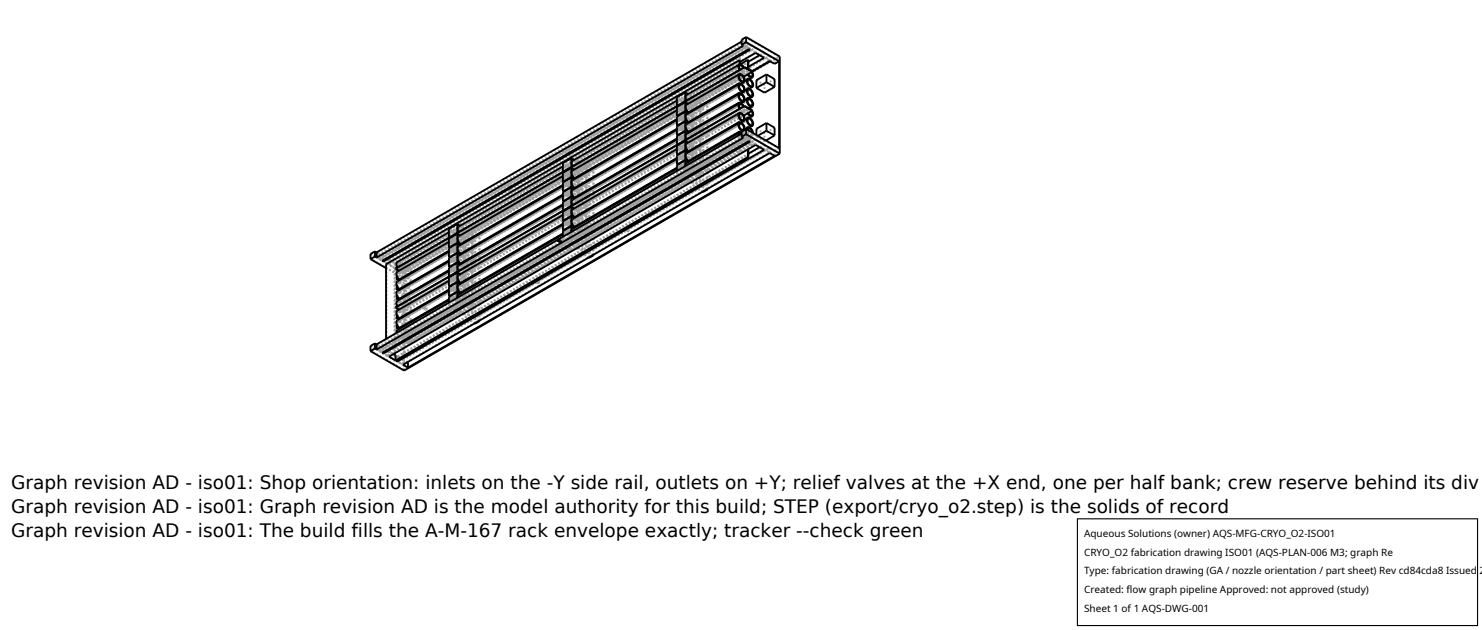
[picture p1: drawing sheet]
<svg xmlns="http://www.w3.org/2000/svg" width="212mm" height="90mm" viewBox="0 0 212 90" stroke-linecap="round" stroke-linejoin="round" font-family="sans-serif">
<defs><g id="words">
<g font-size="2.6">
<text x="1.6" y="69.8">Graph revision AD - iso01: Shop orientation: inlets on the -Y side rail, outlets on +Y; relief valves at the +X end, one per half bank; crew reserve behind its div</text>
<text x="1.6" y="73.3">Graph revision AD - iso01: Graph revision AD is the model authority for this build; STEP (export/cryo_o2.step) is the solids of record</text>
<text x="1.6" y="76.7">Graph revision AD - iso01: The build fills the A-M-167 rack envelope exactly; tracker --check green</text>
</g>
<g font-size="1.4">
<text x="154.8" y="76.6">Aqueous Solutions (owner) AQS-MFG-CRYO_O2-ISO01</text>
<text x="154.8" y="79.3">CRYO_O2 fabrication drawing ISO01 (AQS-PLAN-006 M3; graph Re</text>
<text x="154.8" y="82">Type: fabrication drawing (GA / nozzle orientation / part sheet) Rev cd84cda8 Issued 2</text>
<text x="154.8" y="84.7">Created: flow graph pipeline Approved: not approved (study)</text>
<text x="154.8" y="87.4">Sheet 1 of 1 AQS-DWG-001</text>
</g>
</g></defs>
<g fill="none" stroke="#a0a0a0" stroke-width=".26" stroke-dasharray=".3 .3" stroke-linecap="butt">
<path d="M89.5 16.8l.3-.2 .4 .2M89.5 17.3l.4-.2 .3 .2M89.5 16.8v.5M89.8 17l-.3-.2M89.8 17.5l-.3-.2M89.8 17v.5M90 17l.2-.1M90 17v.5M90.2 16.9l15.5-9M90.2 17.4l-.2 .1M90.2 16.9v.5M90.2 16.8l15.4-8.9"/>
<path d="M90.2 16.8v.5M90.2 17.3l-.4 .2M96.7 15.2v-.1M96.7 15.2l1.2-.7M96.8 17l.4 .1M96.8 15.6l.4 .1M96.8 14.3h.4M96.8 19.8h.4M96.8 18.4h.4M96.8 17l-.1 .1M96.8 15.6l-.1 .1M96.8 14.3l-.1 .1"/>
<path d="M96.8 19.8l-.1 .1M96.8 18.4l-.1 .1M97.2 17.1l-15.1 8.7M97.2 18.1l-.5 .3M97.2 18.1l-.5-.6v-.3l.1-.2M97.2 18.2l-.4-.2M97.2 16.9l-.5-.2M97.2 17.1v-.2M97.2 18.2v-.1M97.2 15.7l-15.1 8.7M97.2 16.7l-.5 .3M97.2 16.7l-.5-.6v-.3l.1-.2"/>
<path d="M97.2 16.8l-.4-.2M97.2 15.6l-.5-.3M97.2 15.7v-.1M97.2 16.8v-.1M97.2 14.3l-15.1 8.7M97.2 15.3l-15.1 8.7M97.2 15.3l-.5-.6v-.3l.1-.1M97.2 15.5l-.5-.3M97.2 14.2l-.5-.3M97.2 14.3v-.1M97.2 15.5v-.2M97.2 19.8l-15.1 8.7"/>
<path d="M97.2 19.7l-.5-.3M97.2 19.8v-.1M97.2 18.3l-.5-.3M97.2 19.6l-.4-.2M97.2 18.4v-.1M97.2 19.5l-.5-.6v-.3l.1-.2M97.2 19.6v-.1M97.2 18.4l-15.1 8.8M97.2 19.5l-.5 .3M97.2 19.5l-15 8.7M97.2 19.7v-.2M97.2 19.9v-.1"/>
<path d="M97.2 19.9l-15 8.7M97.2 14.3l-15 8.7M97.2 15.4l-15 8.7M97.2 15.5v-.1M97.2 15.7l-15 8.7M97.2 16.8l-15 8.7M97.2 16.9v-.1M97.2 17.1v-.1M97.2 17.1l-15 8.7M97.2 18.2l-15 8.7M97.2 18.3v-.1M97.2 18.5v-.1"/>
<path d="M97.2 18.5l-15 8.7M97.2 17.1l.4 .6v.3l-.1 .2M97.2 15.7l.4 .6v.3l-.1 .2M97.2 14.3l.4 .6v.3l-.1 .2M97.2 19.9l.4 .6v.2l-.1 .2M97.2 18.5l.4 .6v.3l-.1 .1M97.5 18.2h-.3M97.5 16.8h-.3M97.5 15.4h-.3M97.5 19.5h-.3M97.5 18.2l-15.1 8.7M97.5 16.8l-15.1 8.7"/>
<path d="M97.5 15.4l-15.1 8.7M97.5 19.5l-15.1 8.7M97.7 18.6l-.5-.2M97.7 18.6l1.2-.7M97.7 19.9v-1.3M97.7 19.9l1.2-.7M97.7 18.5l-.5-.2M97.7 18.5l1.2-.7M97.7 18.5v-1.3M97.7 17.2l1.2-.7M97.7 17.2l-.5-.2M97.7 17.1l-.5-.2"/>
<path d="M97.7 17.1l1.2-.7M97.7 17.1v-1.3M97.7 15.8l1.2-.6M97.7 15.8l-.5-.2M97.7 15.8l-.5-.3M97.7 15.8l1.2-.7M97.7 15.8v-1.3M97.7 14.5l1.2-.7M97.7 14.5l-.5-.3M97.7 19.9l-.5-.2M97.9 18.7l1.2-.7M97.9 18.7v-1.3"/>
<path d="M97.9 17.4l1.2-.7M97.9 17.3l1.2-.7M97.9 17.3v-1.3M97.9 16l1.2-.7M97.9 15.9l1.2-.7M97.9 15.9v-1.3M97.9 14.6l1.2-.7M97.9 14.5v-.1M98.1 17.7l.3 .1M98.1 16.3l.3 .1M98.1 15h.3M98.1 19.1h.3"/>
<path d="M98.1 13.6h.3M98.1 17.7l-15.1 8.7M98.1 16.3l-15.1 8.7M98.1 15l-15.1 8.7M98.1 19.1l-15.1 8.7M98.3 17.6l-1.1 .6M98.3 16.2l-1.1 .6M98.3 19l-1.1 .6M98.4 15v-.1M98.4 15l-15.1 8.7M98.4 16l-15.1 8.7M98.4 16.2v-.2"/>
<path d="M98.4 16.4v-.2M98.4 16.4l-15.1 8.7M98.4 17.4l-15.1 8.7M98.4 17.5v-.1M98.4 17.8v-.2M98.4 17.8l-15.1 8.7M98.4 18.8l-15.1 8.7M98.4 18.9v-.1M98.4 19.1v-.1M98.4 19.1l-15.1 8.7M98.4 19l-.5-.3M98.4 18.9l-.5-.2"/>
<path d="M98.4 18.8l-.4-.5-.1-.4 .2-.2M98.4 17.6l-.5-.2M98.4 17.5l-.5-.2M98.4 17.4l-.4-.5-.1-.4 .2-.2M98.4 16.2l-.5-.2M98.4 16.2l-.5-.3M98.4 16l-.4-.5-.1-.3 .2-.2M98.4 14.9l-.5-.3M98.4 16.2h-.1M98.4 16.2l-1.2 .7M98.4 14.9l-.1-.1M98.4 14.9l-1.2 .7"/>
<path d="M98.4 13.5l-.1-.1M98.4 13.5l-1.2 .7M98.4 14.8l-.5-.3M98.4 13.6v-.1M98.4 14.6l-.3-.3M98.4 14.8v-.2M98.4 14.8l-1.2 .7M98.4 19h-.1M98.4 19l-1.2 .7M98.4 17.6h-.1M98.4 17.6l-1.2 .7M98.4 17.8l.4 .6v.3l-.1 .2"/>
<path d="M98.4 18.9l-15 8.7M98.4 17.8l-15 8.7M98.4 19v-.1M98.4 17.8v-.1M98.4 16.4l.4 .6v.3l-.1 .2M98.4 17.5l-15 8.7M98.4 16.4l-15 8.7M98.4 17.6v-.1M98.4 16.4v-.1M98.4 15l.4 .6v.3l-.1 .2M98.4 16.1l-15 8.7M98.4 15l-15 8.7"/>
<path d="M98.4 16.2v-.1M98.4 19.2l.4 .6v.3l-.1 .1M98.4 19.2v-.1M98.4 19.2l-15 8.7M98.4 19.1l-1.2 .7M98.4 14.8v-.1M98.4 16.3l-1.2 .7M98.4 17.7l-1.2 .7M98.4 13.6l.4 .6v.3l-.1 .2M98.7 18.9h-.3M98.7 17.5h-.3M98.7 16.1h-.3"/>
<path d="M98.7 14.7h-.3M98.7 18.9l-15.1 8.7M98.7 17.5l-15.1 8.7M98.7 16.1l-15.1 8.7M98.9 19.2l-.5-.2M98.9 17.9l-.5-.2M98.9 19.2v-1.3M98.9 17.9l1.2-.7M98.9 19.2l1.2-.7M98.9 17.8l-.5-.2M98.9 16.5l-.5-.2M98.9 17.8v-1.3"/>
<path d="M98.9 16.5l1.2-.7M98.9 17.8l1.2-.7M98.9 16.4l-.5-.2M98.9 15.2l-.5-.3M98.9 16.4v-1.2M98.9 15.2l1.2-.7M98.9 16.4l1.2-.6M98.9 19.3l1.2-.7M98.9 19.3l-.5-.2M98.9 15.1l-.5-.3M98.9 15.1v-1.3M98.9 13.8l-.5-.3"/>
<path d="M99.1 19.3v-1.3M99.1 18v-1.3M99.1 16.6v-1.3M99.1 15.2v-1.3M99.3 17l.3 .1M99.3 15.6l.3 .1M99.3 14.3h.3M99.3 19.8h.3M99.3 18.4h.3M99.4 14.4l.6-.3M99.5 14.5l.5-.3M99.6 19.6l-1.2 .7"/>
<path d="M99.6 19.6v-.1M99.6 19.8v-.1M99.6 19.7l-1.2 .7M99.6 14.3v-.1M99.6 14.2l-1.2 .7M99.6 15.5l-1.2 .7M99.6 15.5v-.2M99.6 15.7v-.1M99.6 15.6l-1.2 .6M99.6 16.8l-1.2 .7M99.6 16.8v-.1M99.6 17.1v-.2"/>
<path d="M99.6 16.9l-1.2 .7M99.6 18.2l-1.2 .7M99.6 18.2v-.1M99.6 18.4v-.1M99.6 18.3l-1.2 .7M99.6 18.3l-.5-.3M99.6 18.2l-.5-.2M99.6 16.9l-.5-.2M99.6 18.1l-.4-.5-.1-.4 .2-.2M99.6 16.8l-.5-.2M99.6 15.6l-.5-.3M99.6 16.7l-.4-.5-.1-.3 .2-.3"/>
<path d="M99.6 15.5l-.5-.3M99.6 14.2l-.5-.3M99.6 15.3l-.4-.5-.1-.3 .2-.2M99.6 19.7l-.5-.3M99.6 19.5l-.4-.6-.1-.3 .2-.2M99.6 19.6l-.5-.3M99.6 18.3v-.1M99.6 17.1l.4 .6v.3l-.1 .2M99.6 17.1v-.1M99.6 17l-1.2 .7M99.6 16.9v-.1M99.6 15.7l.4 .6v.3l-.1 .2"/>
<path d="M99.6 15.6l-1.2 .7M99.6 15.5v-.1M99.6 14.3l.4 .6v.3l-.1 .2M99.6 19.9l.4 .6v.3l-.1 .1M99.6 19.9v-.1M99.6 19.8l-1.2 .7M99.6 18.5l.4 .6v.3l-.1 .1M99.6 19.7v-.2M99.6 18.5v-.1M99.6 18.4l-1.2 .7M99.7 14.6l.6-.4M99.7 14.6l-.3-.2"/>
<path d="M99.9 18.2h-.3M99.9 16.8h-.3M99.9 15.4h-.3M99.9 19.5h-.3M100.1 18.5v-1.3M100.1 18.5l-.5-.2M100.1 17.2l-.5-.2M100.1 17.1v-1.3M100.1 17.1l-.5-.2M100.1 15.8l-.5-.2M100.1 15.8v-1.3M100.1 15.8l-.5-.3"/>
<path d="M100.1 14.5l-.5-.3M100.1 19.9l-.5-.2M100.1 18.6l-.5-.2M100.1 19.9v-1.3M100.3 14.2l-.3-.1M100.3 14.2l7.1-4M100.4 15l-.7-.4M100.5 15l.5-.3M100.5 15l-1-.5M101 14.7l-1-.5M101.1 14.7l-.8-.5M101.1 14.7l-.7 .3"/>
<path d="M105.5 19.3l.3 .6 .2 .2 .2-.1M105.6 10l.3 .3h.3M105.6 15.5l.3 .4h.3M105.6 13.6v-.2M105.6 12.2l-7.2 4.2M105.6 12.2v-.2M105.6 10.8l-7.2 4.2M105.6 10.8v-.1M105.6 10.7l-48.5 28M105.6 10.6l-48.5 28M105.6 10.6v-.1M105.6 9.4l-7.2 4.2"/>
<path d="M105.6 10.5l-7.2 4.1M105.6 9.4v-.2M105.6 19.1l-7.2 4.2M105.6 19.1v-.2M105.6 17.7l-7.2 4.2M105.6 17.7v-.2M105.6 16.3l-7.2 4.2M105.6 16.3v.1M105.6 16.3v-.1M105.6 16.2l-48.5 28M105.6 16.1l-48.5 28.1M105.6 16.1v-.1"/>
<path d="M105.6 15l-7.2 4.1M105.6 16l-7.2 4.2M105.6 15v-.2M105.6 13.6l-7.2 4.2M105.6 7.9h.1M105.6 8.5l.1 .1M105.6 8.5v-.6M105.6 13.6h.1M105.6 12.2h.1M105.6 10.8h.1M105.6 9.4l.1 .1M105.6 19.1l.1 .1"/>
<path d="M105.6 17.7l.1 .1M105.6 16.4h.1M105.6 15h.1M105.7 12.1l-48.9 28.2M105.7 10.7l-48.9 28.2M105.7 9.3l-48.9 28.2M105.7 19.1l-48.9 28.2M105.7 17.7l-48.9 28.2M105.7 16.3l-48.9 28.2M105.7 14.9l-48.9 28.2M105.7 13.5l-48.9 28.2M105.7 14.7l-7.3 4.2"/>
<path d="M105.7 15v-.3M105.7 15l-7.3 4.2M105.7 16.1l-7.3 4.1M105.7 16.2v-.1M105.7 16.2l-48.6 28M105.7 16.2l-48.6 28.1M105.7 16.4v-.2M105.7 16.4l-7.3 4.2M105.7 17.4l-7.3 4.2M105.7 17.8v-.3M105.7 17.8l-7.3 4.2M105.7 18.8l-7.3 4.2"/>
<path d="M105.7 19.2v-.3M105.7 19.2l-7.3 4.2M105.7 9.5v-.3M105.7 9.5l-7.3 4.1M105.7 10.5l-7.3 4.2M105.7 10.6v-.1M105.7 10.6l-48.6 28.1M105.7 10.7l-48.6 28M105.7 10.8v-.1M105.7 10.8l-7.3 4.2M105.7 11.9l-7.3 4.2M105.7 12.2v-.2"/>
<path d="M105.7 12.2l-7.3 4.2M105.7 13.3l-7.3 4.2M105.7 13.6v-.3M105.7 13.6l-7.3 4.2M105.7 10.7h-.1M105.7 10.6h-.1M105.7 10.5h-.1M105.7 16.2h-.1M105.7 16.2l-.1-.1M105.7 16.1l-.1-.1M105.7 8.6v-.7M105.8 13.4l-7.1 4.1"/>
<path d="M105.8 12l-7.1 4.1M105.8 18.9l-7.1 4.1M105.8 17.5l-7.1 4.1M105.8 14.7l-7.1 4.2M105.9 19.1l.3 .4v.4M105.9 19.1l.3-.2M105.9 5.9l.3-.1M106 19.5l.6-.3M106 19.5v-.7M106 18.8l.6-.3M106 6.4l.6-.4M106 6.4v-.7"/>
<path d="M106 5.7l.6-.3M106.1 18.7h.1M106.2 10.2h-.3l-.2-.3M106.2 19.9l-.4-.1-.2-.5M106.2 15.8l-.3-.1-.2-.2M106.2 13l-48.9 28.2M106.2 11.6l-48.9 28.2M106.2 10.2l-48.9 28.2M106.2 19.9l-48.9 28.2M106.2 18.5l-48.9 28.2M106.2 17.1l-48.9 28.2M106.2 15.8l-48.9 28.2"/>
<path d="M106.2 14.4l-48.9 28.2M106.2 19.7v-.8M106.2 18.9l-.3-.1M106.2 5.8l-.3-.1M106.2 6.5v-.7M106.2 19.7v-.7M106.2 6.5v-.6M106.2 9.7l.1 .3-.1 .2M106.2 15.2l.1 .3-.1 .3M106.2 10.3l.2-.2-.2-.5M106.2 18.7l.1-.1M106.2 15.9l.2-.3-.2-.4"/>
<path d="M106.2 10.3l-7.5 4.4M106.2 18.7l-.3 .1M106.2 15.9l-7.5 4.3M106.4 12.9l-7.1 4.1M106.4 11.5l-7.1 4.1M106.4 18.5l-7.1 4.1M106.4 17.1l-7.1 4.1M106.4 14.3l-7.1 4.1M106.5 19.9l-52.3 30.2M106.5 19.2l-52.3 30.2M106.5 19.9v-.7M106.5 19.9l-.3-.2"/>
<path d="M106.5 19.2l-.3-.2M106.5 6.1l-52.3 30.2M106.5 6.7v-.6M106.5 6.7l-52.3 30.2M106.5 6.7l-.3-.2M106.5 6.1l-.3-.2M106.6 19.2v-.7M106.6 6v-.6M106.6 19.9l-52.3 30.2M106.6 19.3l-52.3 30.2M106.6 19.9v-.6M106.6 6.1l-52.3 30.2"/>
<path d="M106.6 6.8v-.7M106.6 6.8l-52.3 30.2M106.7 18.5l.2 .7 .3 .2h.2M106.8 9.9l-.1 .3 .1 .4M106.8 19.6l-.1 .3 .1 .4 .3 .4h.3M106.8 15.5l-.1 .2 .1 .5M106.8 9.9l-7.5 4.4M106.8 19.6l-7.5 4.4M106.8 15.5l-7.5 4.3M106.8 15.3l-7.2 4.2M106.8 15.6v-.2M106.8 15.6l-7.2 4.2"/>
<path d="M106.8 16.7l-7.2 4.2M106.8 17v-.2M106.8 17l-7.2 4.2M106.8 18.1l-7.2 4.2M106.8 18.4v-.2M106.8 18.4l-7.2 4.2M106.8 19.5l-7.2 4.2M106.8 19.8v-.3M106.8 19.8l-7.2 4.2M106.8 10.1v-.3M106.8 10.1l-7.2 4.2M106.8 11.2l-7.2 4.1"/>
<path d="M106.8 11.5v-.2M106.8 11.5l-7.2 4.2M106.8 12.5l-7.2 4.2M106.8 12.9v-.2M106.8 12.9l-7.2 4.2M106.8 13.9l-7.2 4.2M106.8 14.3v-.2M106.8 14.3l-7.2 4.1M106.8 15.6v.1M106.8 14.3h.1M106.8 12.9h.1M106.8 11.5h.1"/>
<path d="M106.8 10.1h.1M106.8 19.8l.1 .1M106.8 18.4l.1 .1M106.8 17l.1 .1M106.8 15.7h.1M106.9 10.6l-.1-.4 .1-.2M106.9 16.1l-.1-.3 .1-.2M106.9 10l.2 .1M106.9 9.9h-.1M106.9 19.8h.2M106.9 15.6h.2M106.9 15.4l-.1 .1"/>
<path d="M106.9 12.8l-48.9 28.2M106.9 11.4l-48.9 28.2M106.9 10l-48.9 28.2M106.9 19.8l-48.9 28.2M106.9 18.4l-48.9 28.2M106.9 17l-48.9 28.2M106.9 15.6l-48.9 28.2M106.9 14.2l-48.9 28.2M106.9 19.4l-.3-.1M106.9 7l-.3-.2M106.9 7v-.7M106.9 6.3l-.3-.2"/>
<path d="M106.9 14.3v-.3M106.9 14l-7.3 4.2M106.9 12.9l-7.3 4.2M106.9 12.9v-.2M106.9 12.6l-7.3 4.2M106.9 11.5l-7.3 4.2M106.9 11.5v-.2M106.9 11.2l-7.3 4.2M106.9 10.1l-7.3 4.2M106.9 10.1v-.2M106.9 19.9l-7.3 4.1M106.9 19.5h-.1"/>
<path d="M106.9 19.9v-.4M106.9 19.5l-7.3 4.2M106.9 18.5l-7.3 4.2M106.9 18.5v-.3M106.9 18.1l-7.3 4.2M106.9 17.1l-7.3 4.2M106.9 17.1v-.3M106.9 16.7l-7.3 4.2M106.9 15.7l-7.3 4.2M106.9 15.7v-.3M106.9 15.4l-7.3 4.1M106.9 14.3l-7.3 4.2"/>
<path d="M107 7v-.7M107 14.1l-7.1 4.1M107 12.7l-7.1 4.1M107 11.3l-7.1 4.1M107 18.2l-7.1 4.1M107 16.8l-7.1 4.1M107 15.4l-7.1 4.1M107.1 10.1l.3 .2M107.1 19.8l.3 .4v.4M107.1 19.7l-.3-.1M107.1 15.6l.3 .3M107.1 19.5l-.1-.1"/>
<path d="M107.1 6.4l-.1-.1M107.1 7.1v-.7M107.4 19.2h-.2l-.2-.1-.2-.6M107.4 13.7l-48.9 28.2M107.4 12.3l-48.9 28.2M107.4 10.9l-48.9 28.2M107.4 19.2l-48.9 28.2M107.4 17.8l-48.9 28.2M107.4 16.4l-48.9 28.2M107.4 15.1l-48.9 28.2M107.4 10.3v-.1M107.4 15.8v-.1"/>
<path d="M107.4 19.4l.2-.4M107.4 19.4l-7.5 4.3M107.5 18.9l-.1 .3M107.8 6.9l-.7-.5M107.8 7.5l-.7-.4M107.8 7.5v-.6M107.9 7.6v-.8M108 19.5v-.2M108 19.5l.2-.1M108.5 7.9l.6-.4M109.1 7.5l-1.2-.7M109.1 8.3v-.8"/>
<path d="M109.1 8.3v-.7M109.2 13.2v-1.1M109.2 12.1l-1.2-.6M109.2 19.1l-1.2-.7M109.8 8.7v-.7M109.8 8.7l-.7-.4M109.8 8l-.7-.4M109.9 8.7v-.7M110 8.8l.6-.4M110.6 8.4l-.7-.4M110.6 9.1v-.7M110.6 18.2l-1.4 .9"/>
<path d="M110.6 11.3l-1.4 .8M110.7 9.1v-.7M110.7 8.4l.5-.3M110.7 9.1l.5-.4M110.7 9.1l-4.7-2.7M110.7 8.4l-4.7-2.7M111.2 8.7v-.6M111.2 8.7l-4.6-2.7M111.2 8.1l-4.6-2.7M52.9 36.3l4.8 2.7M53 37l.6-.4M53 36.3l.6-.3"/>
<path d="M53 37v-.7M53.6 36.6v-.6M53.9 36.7l52.3-30.2M53.9 36.7v-.6M53.9 36.1l52.3-30.2M54.2 36.9v-.6M54.2 36.9l-.3-.2M54.2 36.3l-.3-.2M54.3 37v-.7M54.6 37.2v-.7M54.6 36.5l52.4-30.2M54.6 37.1l-.3-.1"/>
<path d="M54.6 37.1l52.3-30.1M54.6 37.1v-.6M54.6 36.5l52.3-30.2M54.6 36.5l-.3-.2M54.8 37.1v-.5M54.8 36.6l52.3-30.2M54.8 36.6l-.2-.1M54.8 37.3v-.7M54.8 37.3l52.3-30.2M55.1 37.7l.1 .1M55.1 37.7h.1M55.1 37.7l.2-.1"/>
<path d="M55.1 37l.1 .1M55.1 37h.2M55.1 37.7v-.7M55.2 37.8l50.5-29.2M55.2 37.7h.1M55.2 37.1l.1-.1M55.2 37.7v-.6M55.3 37.6l-1.7-1M55.3 37l-1.7-1M55.3 37v.6M55.3 37v.7M55.3 36.9l34.5-19.9"/>
<path d="M55.3 36.9l-.5-.3M55.3 37.6l-.5-.3M55.3 36.9v.7M55.3 37.6l50.3-29.1M55.4 37l34.6-20M55.4 37.6l50.3-29M55.4 37v.6M55.6 37.8v-.7M55.6 37.1l52.3-30.3M55.6 37.8l50.1-29M55.6 37.1l52.2-30.2M55.6 37.1l-.2-.1"/>
<path d="M55.6 37.7l-.2-.1M55.6 37.7l52.2-30.2M55.6 37.7v-.6M56.3 38.4l.2-.1M56.3 38.4l.1 .1M56.3 38.4h.1M56.3 37.7l.1 .1M56.3 37.7h.2M56.3 38.4v-.7M56.4 38.5l.2-.1M56.4 38.4h.1M56.4 37.8l.1-.1"/>
<path d="M56.4 38.4v-.6M56.5 38.3l-1.2-.6M56.5 37.7l-1.2-.7M56.5 37.7v.6M56.5 37.6v.7M56.5 37.6l49.2-28.4M56.5 38.3l-.9-.5M56.5 37.6l-.9-.5M56.5 37.7v.7M56.6 37.6v.8M56.6 37.6l50.3-29M56.7 39.3v-.1"/>
<path d="M56.7 38.6v.1M56.7 38.5v-.3M56.7 37.9v-.1M56.7 38.7v-.1M56.7 38.1v-.3M56.7 39.5v-.3M56.8 38.5v-.8M56.8 37.7l50.1-28.9M56.8 38.5l50.1-29M56.8 38.5l-.2-.1M56.8 37.7l-.2-.1M56.8 38.2l.3 .3"/>
<path d="M56.8 38.9l.3 .1M56.8 37.5l.3 .1M56.8 38.4v-.6M56.8 37.8l52.3-30.2M56.8 38.4l52.3-30.1M57.1 39.8h-.1M57.1 38.9l-.4 .3M57.1 38.9v.1M57.1 38.9v-.1M57.1 39.9v-.1M57.1 38.8h-.3M57.1 38.7h-.1"/>
<path d="M57.1 38.6l-.6-.3M57.1 38.7v-.1M57.1 38.4l-.3 .1M57.1 37.5l-.4 .3M57.1 37.5v.1M57.1 37.5v-.1M57.1 38.5v-.1M57.1 37.4h-.3M57.1 39l.3 .4-.1 .4M57.1 37.6l.3 .4-.1 .4M57.1 37.6v-.1M57.1 37.6l-.4 .2"/>
<path d="M57.1 38.4l-.4 .3M57.1 39v-.1M57.1 39l-.4 .2M57.1 39.8l-.4 .2M57.1 39.9h.3M57.1 38.5h.3M57.3 39.8h-.2l-.3-.3-.1-.4 .1-.2M57.3 38.4h-.2l-.3-.3-.1-.4 .1-.2M57.4 39.9l.1-.2v-.3l-.4-.5M57.4 38.5l.1-.2v-.2l-.4-.6M57.6 38.9v-.7M57.6 38.2l52.3-30.2"/>
<path d="M57.6 38.9l9.5-5.5M57.6 38.9l-.8-.5M57.6 38.2l-.8-.4M57.6 38.2l52.2-30.2M57.6 38.9l52.2-30.2M57.6 39.7l-2.5-1.4M57.6 39l-.5-.3M57.6 39l48.6-28M57.6 39l49.8-28.8M57.7 39.7l-4.7-2.7M57.7 39.7l.5-.4M57.7 39.7v-.7"/>
<path d="M57.7 39l.5-.3M57.7 39l-4.7-2.7M57.7 39l53.7-30.9M57.9 39.3v-.8M58 39.5l-.2 .2 .1 .3 .4 .6M58 38.1l-.2 .2 .1 .3 .4 .6M58 39.6h.3M58 38.2l.3 .1M58.2 39.3l-1.7-.9M58.2 39.3v-.6M58.2 38.7l-1.7-1M58.3 38.2v-.1"/>
<path d="M58.3 38.2l-.4 .3M58.3 39.1l-.4 .2M58.3 39.2v-.1M58.3 39.6v-.1M58.3 39.6l-.4 .3M58.3 39.6v.1M58.3 39.5h-.3M58.3 38.2v.1M58.3 38.1h-.3M58.3 39.4l-.7-.5M58.3 38.6l-.7-.4M58.3 39.4v-.8"/>
<path d="M58.3 39.4l-.7 .3M58.3 38.6l49.1-28.4M58.3 39.6l.3 .5-.1 .4M58.3 38.3l.3 .4-.1 .4M58.3 39.7l-.4 .2M58.3 39.7v-.1M58.3 38.3l-.4 .2M58.3 38.3v-.1M58.3 39.2h.3M58.5 39.1h-.2l-.3-.3-.1-.3 .1-.3M58.6 39.2l.1-.1v-.3l-.4-.6M64.1 34v-.1"/>
<path d="M64.1 34l1.2-.7M64.1 39.5l1.2-.7M64.3 35.8l.3 .1M64.3 34.4l.3 .1M64.3 33.1h.3M64.3 40h.3M64.3 38.6h.3M64.3 37.2h.3M64.3 35.8l-.2 .1M64.3 34.4l-.2 .1M64.3 33.1l-.2 .1M64.3 40l-.2 .1"/>
<path d="M64.3 38.6l-.2 .1M64.3 37.2l-.2 .1M64.6 35.9l-7.5 4.3M64.6 36.9l-.5 .3M64.6 36.9l-.4-.5v-.4l.1-.2M64.6 37l-.4-.2M64.6 35.7l-.5-.2M64.6 35.9v-.2M64.6 37v-.1M64.6 34.5l-7.5 4.3M64.6 35.5l-.5 .3M64.6 35.5l-.4-.5v-.4l.1-.2"/>
<path d="M64.6 35.6l-.4-.2M64.6 34.3l-.5-.2M64.6 34.5v-.2M64.6 35.6v-.1M64.6 33.1l-7.5 4.3M64.6 34.1l-7.5 4.4M64.6 34.1l-.4-.5v-.3l.1-.2M64.6 34.3l-.5-.3M64.6 33l-.5-.3M64.6 33.1v-.1M64.6 34.3v-.2M64.6 39.9l-.5-.3"/>
<path d="M64.6 38.6l-7.5 4.4M64.6 39.7l-7.5 4.3M64.6 39.7l-.4-.6v-.3l.1-.2M64.6 39.8l-.5-.3M64.6 38.5l-.5-.3M64.6 38.6v-.1M64.6 39.8v-.1M64.6 37.1l-.5-.3M64.6 38.4l-.4-.2M64.6 37.2v-.1M64.6 38.3l-.4-.6v-.3l.1-.2M64.6 38.4v-.1"/>
<path d="M64.6 37.2l-7.5 4.4M64.6 38.3l-.5 .3M64.7 38.3l-7.6 4.4M64.7 38.5v-.2M64.7 38.7v-.1M64.7 38.7l-7.6 4.3M64.7 39.7l-7.6 4.4M64.7 39.9v-.2M64.7 33.1v-.1M64.7 33.1l-7.6 4.4M64.7 34.2l-7.6 4.3M64.7 34.3v-.1"/>
<path d="M64.7 34.5v-.1M64.7 34.5l-7.6 4.4M64.7 35.6l-7.6 4.3M64.7 35.7v-.1M64.7 35.9v-.1M64.7 35.9l-7.6 4.4M64.7 37l-7.6 4.3M64.7 37.1v-.1M64.7 37.3v-.1M64.7 37.3l-7.6 4.3M64.7 35.9l.3 .6 .1 .3-.2 .2M64.7 34.5l.3 .6 .1 .3-.2 .2"/>
<path d="M64.7 33.1l.3 .6 .1 .3-.2 .2M64.7 38.7l.3 .5 .1 .3-.2 .2M64.7 37.3l.3 .6 .1 .2-.2 .2M64.9 37h-.2M64.9 35.6h-.2M64.9 34.2h-.2M64.9 39.7h-.2M64.9 38.3h-.2M64.9 37l-7.5 4.3M64.9 35.6l-7.5 4.3M64.9 34.2l-7.5 4.3M64.9 39.7l-7.5 4.4"/>
<path d="M64.9 38.3l-7.5 4.4M65.1 37.4l-.4-.2M65.1 37.4l1.2-.7M65.1 38.7v-1.3M65.1 38.7l1.2-.7M65.1 37.3l-.4-.2M65.1 37.3l1.2-.7M65.1 37.3v-1.3M65.1 36l1.2-.7M65.1 36l-.4-.2M65.1 35.9l-.4-.2M65.1 35.9l1.2-.7"/>
<path d="M65.1 35.9v-1.3M65.1 34.6l1.2-.6M65.1 34.6l-.4-.2M65.1 34.6l-.4-.3M65.1 34.6l1.2-.7M65.1 34.6v-1.3M65.1 33.3l1.2-.7M65.1 33.3l-.4-.3M65.1 38.8l1.2-.7M65.1 38.8l-.4-.2M65.1 38.7l-.4-.2M65.3 37.5l1.2-.7"/>
<path d="M65.3 38.8v-1.3M65.3 38.8l1.2-.7M65.3 37.4l1.2-.6M65.3 37.4v-1.2M65.3 36.2l1.2-.7M65.3 36.1l1.2-.7M65.3 36.1v-1.3M65.3 34.8l1.2-.7M65.3 34.7l1.2-.7M65.3 34.7v-1.3M65.3 33.4l1.2-.7M65.3 38.9l1.2-.7"/>
<path d="M65.3 33.3v-.1M65.5 36.5h.3M65.5 35.1l.3 .1M65.5 33.8h.3M65.5 39.3h.3M65.5 37.9h.3M65.5 32.4h.3M65.5 36.5l-7.5 4.4M65.5 35.1l-7.5 4.4M65.5 33.8l-7.5 4.3M65.5 39.3l-7.5 4.4M65.5 37.9l-7.5 4.4"/>
<path d="M65.7 36.4l-1.1 .6M65.7 35l-1.1 .6M65.7 37.8l-1.1 .6M65.8 39l-7.5 4.3M65.8 39.1v-.1M65.8 39.3v-.1M65.8 39.3l-7.5 4.4M65.8 33.8v-.1M65.8 33.8l-7.5 4.3M65.8 34.8l-7.5 4.4M65.8 35v-.2M65.8 35.2v-.2"/>
<path d="M65.8 35.2l-7.5 4.3M65.8 36.2l-7.5 4.4M65.8 36.3v-.1M65.8 36.5v-.1M65.8 36.5l-7.5 4.4M65.8 37.6l-7.5 4.4M65.8 37.7v-.1M65.8 37.9v-.1M65.8 37.9l-7.5 4.4M65.8 37.8l-.5-.3M65.8 37.7l-.5-.3M65.8 37.6l-.4-.6v-.3l.1-.2"/>
<path d="M65.8 36.4l-.5-.2M65.8 36.3l-.5-.2M65.8 36.2l-.4-.5v-.4l.1-.2M65.8 35l-.5-.2M65.8 35l-.5-.3M65.8 34.8l-.4-.5v-.3l.1-.2M65.8 33.7l-.5-.3M65.8 39.2l-.5-.3M65.8 39.1l-.5-.3M65.8 39l-.4-.6v-.3l.1-.2M65.8 35h-.1M65.8 35l-1.2 .7"/>
<path d="M65.8 33.7l-.1-.1M65.8 33.7l-1.2 .6M65.8 32.3l-.1-.1M65.8 32.3l-1.2 .7M65.8 33.6l-.5-.3M65.8 32.4v-.1M65.8 33.4l-.3-.3M65.8 33.6v-.2M65.8 33.6l-1.2 .7M65.8 39.2h-.1M65.8 39.2l-1.2 .7M65.8 37.8h-.1"/>
<path d="M65.8 37.8l-1.2 .7M65.8 39l-.3-.3M65.8 39.1l-1.2 .7M65.8 36.4h-.1M65.8 36.4l-1.2 .7M65.9 36.6l.3 .6 .1 .3-.2 .1M65.9 37.6l-7.6 4.4M65.9 36.6l-7.6 4.4M65.9 37.8v-.2M65.9 36.6v-.1M65.9 35.2l.3 .6 .1 .3-.2 .2M65.9 36.3l-7.6 4.3"/>
<path d="M65.9 35.2l-7.6 4.4M65.9 36.4v-.1M65.9 35.2v-.1M65.9 33.8l.3 .6 .1 .3-.2 .2M65.9 34.9l-7.6 4.3M65.9 33.8l-7.6 4.4M65.9 35v-.1M65.9 33.8v-.1M65.9 39.4l.3 .5 .1 .3-.2 .2M65.9 39.4l-7.6 4.3M65.9 39.4v-.1M65.9 39.2v-.2"/>
<path d="M65.9 38l.3 .6 .1 .2-.2 .2M65.9 38v-.1M65.9 39l-7.6 4.4M65.9 38l-7.6 4.3M65.9 37.8l-1.2 .7M65.9 37.9l-1.2 .7M65.9 39.2l-1.2 .7M65.9 39.3l-1.2 .6M65.9 32.4v-.1M65.9 32.3l-1.2 .7M65.9 33.6l-1.2 .7M65.9 33.6v-.1"/>
<path d="M65.9 33.7l-1.2 .7M65.9 35l-1.2 .7M65.9 35.1l-1.2 .7M65.9 36.4l-1.2 .7M65.9 36.5l-1.2 .7M65.9 32.4l.3 .6 .1 .3-.2 .2M66.1 37.6h-.2M66.1 36.3h-.2M66.1 34.9h-.2M66.1 39h-.2M66.1 33.5h-.2M66.1 37.6l-7.5 4.4"/>
<path d="M66.1 36.3l-7.5 4.3M66.1 34.9l-7.5 4.3M66.1 39l-7.5 4.4M66.3 38l-.4-.2M66.3 36.7l-.4-.2M66.3 38v-1.3M66.3 36.7l1.2-.7M66.3 38l1.2-.7M66.3 36.6l-.4-.2M66.3 35.3l-.4-.2M66.3 36.6v-1.3M66.3 35.3l1.2-.7"/>
<path d="M66.3 36.6l1.2-.7M66.3 35.2l-.4-.2M66.3 34l-.4-.3M66.3 35.2v-1.2M66.3 34l1.2-.7M66.3 35.2l1.2-.6M66.3 39.5l-.4-.2M66.3 39.5l1.2-.7M66.3 39.4v-1.3M66.3 38.1l1.2-.7M66.3 39.4l1.2-.7M66.3 39.4l-.4-.2"/>
<path d="M66.3 38.1l-.4-.2M66.3 33.9l-.4-.3M66.3 33.9v-1.3M66.3 32.6l-.4-.3M66.5 38.1v-1.3M66.5 36.8v-1.3M66.5 35.4v-1.3M66.5 34v-1.3M66.5 39.5v-1.3M66.7 35.8l.3 .1M66.7 34.4l.3 .1M66.7 33.1h.3"/>
<path d="M66.7 40h.3M66.7 38.6h.3M66.7 37.2h.3M66.8 33.2l.7-.3M66.9 33.3l.6-.3M67 38.4l-1.2 .7M67 38.4v-.1M67 38.6v-.1M67 38.5l-1.2 .7M67 39.8l-1.2 .7M67 39.8v-.1M67 39.9l-1.2 .7"/>
<path d="M67 33.1v-.1M67 33l-1.2 .7M67 34.3l-1.2 .7M67 34.3v-.2M67 34.5v-.2M67 35.6l-1.2 .7M67 35.6v-.1M67 35.9v-.2M67 35.7l-1.2 .7M67 37l-1.2 .7M67 37v-.1M67 37.2v-.1"/>
<path d="M67 37.1l-1.2 .7M67 37.1l-.5-.3M67 37l-.5-.2M67 35.7l-.5-.2M67 36.9l-.4-.6v-.3l.1-.2M67 35.6l-.5-.2M67 34.3l-.5-.2M67 35.5l-.4-.5v-.3l.1-.3M67 34.3l-.5-.3M67 33l-.5-.3M67 34.1l-.4-.5v-.3l.1-.2M67 39.9l-.5-.3"/>
<path d="M67 39.8l-.5-.3M67 38.5l-.5-.3M67 39.7l-.4-.6v-.3l.1-.2M67 38.3l-.4-.6v-.3l.1-.2M67 38.4l-.5-.3M67.1 37.1v-.1M67.1 35.9l.4 .6v.3l-.2 .2M67.1 35.9v-.1M67.1 35.8l-1.2 .7M67.1 37.1l-1.2 .7M67.1 35.7v-.1M67.1 34.5l.4 .6v.3l-.2 .2"/>
<path d="M67.1 34.5v-.1M67.1 34.4l-1.2 .7M67.1 35.7l-1.2 .7M67.1 34.3v-.1M67.1 33.1l.4 .6v.3l-.2 .2M67.1 33.1v-.1M67.1 33l-1.2 .7M67.1 34.3l-1.2 .7M67.1 39.9l-1.2 .7M67.1 39.9v-.2M67.1 38.7l.4 .6v.3l-.2 .1M67.1 38.7v-.1"/>
<path d="M67.1 38.6l-1.2 .7M67.1 39.9l-1.2 .6M67.1 37.3l.4 .6v.3l-.2 .1M67.1 38.5v-.2M67.1 37.3v-.1M67.1 37.2l-1.2 .7M67.1 38.5l-1.2 .7M67.1 33.4l.7-.4M67.1 33.4l-.3-.2M67.3 37h-.2M67.3 35.6h-.2M67.3 34.2h-.2"/>
<path d="M67.3 39.7h-.2M67.3 38.3h-.2M67.5 37.3v-1.3M67.5 37.3l-.4-.2M67.5 36l-.4-.2M67.5 35.9v-1.3M67.5 35.9l-.4-.2M67.5 34.6l-.4-.2M67.5 34.6v-1.3M67.5 34.6l-.4-.3M67.5 33.3l-.4-.3M67.5 38.8l-.4-.2"/>
<path d="M67.5 38.7l-.4-.2M67.5 37.4l-.4-.2M67.5 38.7v-1.3M67.8 33l15.6-9M67.8 33l-.3-.1M67.9 33.8l-.8-.4M67.9 33.8l.6-.3M67.9 33.8l-1-.5M68.5 33.5l-1-.5M68.5 33.5l-.7-.5M68.5 33.5l-.6 .3M72.7 26.7h.2"/>
<path d="M72.7 27.2l.2-.1M72.7 26.7v.5M72.9 26.6l-.2 .1M72.9 27.1v.1M72.9 26.7v-.1M72.9 27.2h-.2M72.9 26.7v.5M76.7 39.8h.3M76.9 39.8h-.2M77 39.8h-.1M79.7 34.2h.1M79.9 34.5l.1-.2"/>
<path d="M80 34.6l.1-.3M80 34.6l.3 .2M80.1 34.3v.1M80.1 34.3l.3 .3M80.1 34.4l-.1 .2M80.3 34.8l.1-.2M80.4 24.6v-.1M80.4 24.6l1.2-.7M80.4 34.3v-.5M80.4 34.3l1.2-.7M80.4 30.1l1.2-.7M80.4 34.8l.1-.2"/>
<path d="M80.4 34.8h.1M80.4 34.6h.1M80.5 34.8l.1-.1M80.5 34.6l-.2 .2M80.5 34.6v.1M80.5 34.6h.1M80.5 34.7l-.1 .1M80.6 26.4l.3 .1M80.6 25l.3 .1M80.6 23.7h.3M80.6 33.4h.3M80.6 32h.3"/>
<path d="M80.6 30.6h.3M80.6 29.2h.3M80.6 27.8h.3M80.6 26.4l-.2 .1M80.6 25l-.2 .1M80.6 23.7l-.2 .1M80.6 33.4l-.2 .1M80.6 32l-.2 .1M80.6 30.6l-.2 .1M80.6 29.2l-.2 .1M80.6 27.8l-.2 .1M80.6 34.6l-.1 .2"/>
<path d="M80.6 34.7v-.1M80.9 26.5l-15.1 8.7M80.9 27.5l-.5 .3M80.9 27.5l-.4-.5-.1-.4 .2-.2M80.9 27.6l-.4-.2M80.9 26.3l-.5-.2M80.9 26.5v-.2M80.9 27.6v-.1M80.9 25.1l-15.1 8.7M80.9 26.1l-.5 .3M80.9 26.1l-.4-.5-.1-.4 .2-.2M80.9 26.2l-.4-.2"/>
<path d="M80.9 25l-.5-.3M80.9 25.1v-.1M80.9 26.2v-.1M80.9 23.7l-15.1 8.7M80.9 24.7l-15.1 8.7M80.9 24.7l-.4-.5-.1-.4 .2-.1M80.9 24.9l-.5-.3M80.9 23.6l-.5-.3M80.9 23.7v-.1M80.9 24.9v-.2M80.9 33.4l-15.1 8.7M80.9 34.5l-15.1 8.7"/>
<path d="M80.9 34.5l-.4-.6-.1-.3 .2-.2M80.9 34.6l-.5-.3M80.9 33.3l-.5-.3M80.9 33.4v-.1M80.9 34.6v-.1M80.9 32l-15.1 8.7M80.9 33.1l-.5 .2M80.9 33.1l-.4-.6-.1-.3 .2-.2M80.9 33.2l-.4-.2M80.9 31.9l-.5-.3M80.9 32v-.1M80.9 33.2v-.1"/>
<path d="M80.9 30.6l-15.1 8.7M80.9 31.7l-.5 .3M80.9 31.7l-.4-.6-.1-.3 .2-.2M80.9 31.8l-.4-.2M80.9 30.5l-.5-.3M80.9 30.6v-.1M80.9 31.8v-.1M80.9 29.2l-15.1 8.7M80.9 30.3l-15.1 8.7M80.9 30.3l-.4-.6-.1-.3 .2-.2M80.9 30.4l-.5-.3M80.9 29.1l-.5-.3"/>
<path d="M80.9 29.2v-.1M80.9 30.4v-.1M80.9 27.7l-.5-.3M80.9 29l-.4-.2M80.9 27.8v-.1M80.9 28.9l-.4-.6-.1-.3 .2-.2M80.9 29v-.1M80.9 27.8l-15.1 8.7M80.9 28.9l-.5 .3M81 28.9l-15.1 8.7M81 29.1v-.2M81 29.3v-.1"/>
<path d="M81 29.3l-15.1 8.7M81 30.3l-15.1 8.7M81 30.5v-.2M81 30.7v-.2M81 30.7l-15.1 8.7M81 31.7l-15.1 8.7M81 31.8v-.1M81 32.1v-.2M81 32.1l-15.1 8.7M81 33.1l-15.1 8.7M81 33.2v-.1M81 33.4v-.1"/>
<path d="M81 33.4l-15.1 8.8M81 34.5l-15.1 8.7M81 34.6v-.1M81 23.7v-.1M81 23.7l-15.1 8.7M81 24.8l-15.1 8.7M81 24.9v-.1M81 25.1v-.1M81 25.1l-15.1 8.7M81 26.2l-15.1 8.7M81 26.3v-.1M81 26.5v-.1"/>
<path d="M81 26.5l-15.1 8.7M81 27.6l-15.1 8.7M81 27.7v-.1M81 27.9v-.1M81 27.9l-15.1 8.7M81 26.5l.3 .6v.3l-.1 .2M81 25.1l.3 .6v.3l-.1 .2M81 23.7l.3 .6v.3l-.1 .2M81 33.4l.3 .6v.3l-.1 .2M81 32.1l.3 .5v.3l-.1 .2M81 30.7l.3 .6v.3l-.1 .1M81 29.3l.3 .6v.3l-.1 .1"/>
<path d="M81 27.9l.3 .6v.3l-.1 .1M81.2 35.5l.1-.1 .2 .1M81.2 35l.1 .1 .2-.1M81.2 21.7l.1 .2 .2-.2M81.2 22.3l.1-.1h.2M81.2 35.5v-.5M81.2 21.7v.6M81.2 27.6h-.2M81.2 26.2h-.2M81.2 24.8h-.2M81.2 34.5h-.2M81.2 33.1h-.2"/>
<path d="M81.2 31.7h-.2M81.2 30.3h-.2M81.2 28.9h-.2M81.2 27.6l-15.1 8.7M81.2 26.2l-15.1 8.7M81.2 24.8l-15.1 8.7M81.2 34.5l-15.1 8.7M81.2 33.1l-15.1 8.7M81.2 31.7l-15.1 8.7M81.2 30.3l-15.1 8.7M81.2 28.9l-15.1 8.7M81.4 28l-.4-.2"/>
<path d="M81.4 28l1.2-.7M81.4 29.3v-1.3M81.4 29.3l1.2-.7M81.4 27.9l-.4-.2M81.4 27.9l1.2-.7M81.4 27.9v-1.3M81.4 26.6l1.2-.7M81.4 26.6l-.4-.2M81.4 26.5l-.4-.2M81.4 26.5l1.2-.7M81.4 26.5v-1.3M81.4 25.2l1.2-.6"/>
<path d="M81.4 25.2l-.4-.2M81.4 25.2l-.4-.3M81.4 25.2l1.2-.7M81.4 25.2v-1.3M81.4 23.9l1.2-.7M81.4 23.9l-.4-.3M81.4 34.9l-.4-.3M81.4 34.9l1.2-.7M81.4 34.9v-1.3M81.4 33.6l1.2-.7M81.4 33.6l-.4-.3M81.4 33.5l-.4-.3"/>
<path d="M81.4 33.5l1.2-.7M81.4 33.5v-1.3M81.4 32.2l1.2-.7M81.4 32.2l-.4-.3M81.4 32.1l-.4-.3M81.4 32.1l1.2-.7M81.4 32.1v-1.3M81.4 30.8l1.2-.7M81.4 30.8l-.4-.3M81.4 30.7l-.4-.2M81.4 30.7l1.2-.7M81.4 30.7v-1.3"/>
<path d="M81.4 29.4l1.2-.7M81.4 29.4l-.4-.2M81.4 29.3l-.4-.2M81.5 34.9h-.2l-.1 .1M81.5 21.7l-.2-.1-.1 .1M81.5 22.2v.1M81.5 35.5l-.1 .1-.2-.1M81.5 35v-.1M81.5 22.3l-.1 .1-.2-.1M81.5 35.5v-.5M81.5 21.7v.6M81.6 28.1l1.2-.7"/>
<path d="M81.6 29.4v-1.3M81.6 29.4l1.2-.7M81.6 28.1v-1.3M81.6 26.8l1.2-.7M81.6 26.7l1.2-.7M81.6 26.7v-1.3M81.6 25.4l1.2-.7M81.6 25.3l1.2-.7M81.6 25.3v-1.3M81.6 24l1.2-.7M81.6 35l1.2-.7M81.6 35v-1.3"/>
<path d="M81.6 33.7l1.2-.7M81.6 33.6l1.2-.7M81.6 33.6v-1.3M81.6 32.3l1.2-.7M81.6 32.2l1.2-.7M81.6 32.2v-1.3M81.6 30.9l1.2-.7M81.6 30.8l1.2-.7M81.6 30.8v-1.3M81.6 29.5l1.2-.7M81.6 23.9v-.1M81.6 33.6v-.5"/>
<path d="M81.8 27.1l.3 .1M81.8 25.7l.3 .1M81.8 24.4h.3M81.8 34.1h.3M81.8 32.7h.3M81.8 31.3h.3M81.8 29.9h.3M81.8 28.5h.3M81.8 23h.3M81.8 27.1l-15.1 8.7M81.8 25.7l-15.1 8.7M81.8 24.4l-15.1 8.7"/>
<path d="M81.8 34.1l-15.1 8.7M81.8 32.7l-15.1 8.7M81.8 31.3l-15.1 8.7M81.8 29.9l-15.1 8.7M81.8 28.5l-15.1 8.7M82 27l-1.1 .6M82 25.6l-1.1 .6M82 32.5l-1.1 .7M82 31.1l-1.1 .7M82 28.4l-1.1 .6M82.1 29.6l-15.1 8.7M82.1 29.7v-.1"/>
<path d="M82.1 29.9v-.1M82.1 29.9l-15.1 8.7M82.1 31l-15.1 8.7M82.1 31.1v-.1M82.1 31.3v-.1M82.1 31.3l-15.1 8.7M82.1 32.4l-15.1 8.7M82.1 32.5v-.1M82.1 32.7v-.1M82.1 32.7l-15.1 8.7M82.1 33.8l-15.1 8.7M82.1 33.9v-.1"/>
<path d="M82.1 34.1v-.1M82.1 34.1l-15.1 8.7M82.1 35.1l-15.1 8.8M82.1 35.3v-.2M82.1 24.4v-.1M82.1 24.4l-15.1 8.7M82.1 25.4l-15.1 8.7M82.1 25.6v-.2M82.1 25.8v-.2M82.1 25.8l-15.1 8.7M82.1 26.8l-15.1 8.7M82.1 26.9v-.1"/>
<path d="M82.1 27.2v-.2M82.1 27.2l-15.1 8.7M82.1 28.2l-15.1 8.7M82.1 28.3v-.1M82.1 28.5v-.1M82.1 28.5l-15.1 8.7M82.1 28.4l-.5-.3M82.1 28.3l-.5-.2M82.1 28.2l-.4-.5-.1-.4 .2-.2M82.1 27l-.5-.2M82.1 26.9l-.5-.2M82.1 26.8l-.4-.5-.1-.4 .2-.2"/>
<path d="M82.1 25.6l-.5-.2M82.1 25.6l-.5-.3M82.1 25.4l-.4-.5-.1-.4 .2-.1M82.1 24.3l-.5-.3M82.1 35.3l-.5-.3M82.1 35.1l-.4-.5-.1-.3 .2-.2M82.1 34l-.5-.3M82.1 33.9l-.5-.3M82.1 33.8l-.4-.6-.1-.3 .2-.2M82.1 32.6l-.5-.3M82.1 32.5l-.5-.3M82.1 32.4l-.4-.6-.1-.3 .2-.2"/>
<path d="M82.1 31.2l-.5-.3M82.1 31.1l-.5-.3M82.1 31l-.4-.6-.1-.3 .2-.2M82.1 29.8l-.5-.3M82.1 29.7l-.5-.3M82.1 29.6l-.4-.6-.1-.3 .2-.2M82.1 25.6h-.1M82.1 25.6l-1.2 .7M82.1 24.3l-.1-.1M82.1 24.3l-1.2 .7M82.1 22.9l-.1-.1M82.1 22.9l-1.2 .7"/>
<path d="M82.1 24.2l-.5-.3M82.1 23v-.1M82.1 24l-.3-.3M82.1 24.2v-.2M82.1 24.2l-1.2 .7M82.1 32.6l-.1-.1M82.1 32.6l-1.2 .7M82.1 33.8l-.3-.3-.2-.4M82.1 33.9l-1.2 .7M82.1 31.2h-.1M82.1 31.2l-1.2 .7M82.1 29.8h-.1"/>
<path d="M82.1 29.8l-1.2 .7M82.1 28.4h-.1M82.1 28.4l-1.2 .7M82.1 29.6l-.3-.3M82.1 29.7l-1.2 .7M82.1 27h-.1M82.1 27l-1.2 .7M82.2 27.2l.3 .6v.3l-.1 .1M82.2 28.2l-15.1 8.8M82.2 27.2l-15.1 8.7M82.2 28.4v-.2M82.2 27.2v-.1"/>
<path d="M82.2 25.8l.3 .6v.3l-.1 .2M82.2 26.9l-15.1 8.7M82.2 25.8l-15.1 8.7M82.2 27v-.1M82.2 25.8v-.1M82.2 24.4l.3 .6v.3l-.1 .2M82.2 25.5l-15.1 8.7M82.2 24.4l-15.1 8.7M82.2 25.6v-.1M82.2 24.4v-.1M82.2 34.1l.3 .6v.3l-.1 .2M82.2 35.2l-15.1 8.7"/>
<path d="M82.2 34.1l-15.1 8.7M82.2 35.3v-.1M82.2 34.1v-.1M82.2 32.8l.3 .5v.3l-.1 .2M82.2 33.8l-15.1 8.7M82.2 32.8l-15.1 8.7M82.2 33.9v-.1M82.2 32.8v-.2M82.2 31.4l.3 .6v.2l-.1 .2M82.2 32.4l-15.1 8.7M82.2 31.4l-15.1 8.7M82.2 32.5v-.1"/>
<path d="M82.2 31.4v-.2M82.2 30l.3 .6v.2l-.1 .2M82.2 31l-15.1 8.7M82.2 30l-15.1 8.7M82.2 31.1v-.1M82.2 30v-.1M82.2 29.8v-.2M82.2 28.6l.3 .6v.3l-.1 .1M82.2 28.6v-.1M82.2 29.6l-15.1 8.7M82.2 28.6l-15.1 8.7M82.2 28.4l-1.2 .7"/>
<path d="M82.2 28.5l-1.2 .7M82.2 29.8l-1.2 .7M82.2 29.9l-1.2 .6M82.2 31.1l-1.2 .7M82.2 31.2l-1.2 .7M82.2 32.5l-1.2 .7M82.2 32.6l-1.2 .7M82.2 33.9l-1.2 .7M82.2 23v-.1M82.2 22.9l-1.2 .7M82.2 24.2l-1.2 .7M82.2 24.2v-.1"/>
<path d="M82.2 24.3l-1.2 .7M82.2 25.6l-1.2 .7M82.2 25.7l-1.2 .7M82.2 27l-1.2 .7M82.2 27.1l-1.2 .7M82.2 23l.3 .6v.3l-.1 .2M82.4 28.2h-.2M82.4 26.9h-.2M82.4 25.5h-.2M82.4 35.2h-.2M82.4 33.8h-.2M82.4 32.4h-.2"/>
<path d="M82.4 31h-.2M82.4 29.6h-.2M82.4 24.1h-.2M82.4 28.2l-15.1 8.8M82.4 26.9l-15.1 8.7M82.4 25.5l-15.1 8.7M82.4 35.2l-15.1 8.7M82.4 33.8l-15.1 8.7M82.4 32.4l-15.1 8.7M82.4 31l-15.1 8.7M82.4 29.6l-15.1 8.7M82.6 28.6l-.4-.2"/>
<path d="M82.6 27.3l-.4-.2M82.6 28.6v-1.3M82.6 27.3l1.2-.7M82.6 28.6l1.2-.7M82.6 27.2l-.4-.2M82.6 25.9l-.4-.2M82.6 27.2v-1.3M82.6 25.9l1.2-.7M82.6 27.2l1.2-.7M82.6 25.8l-.4-.2M82.6 24.6l-.4-.3M82.6 25.8v-1.2"/>
<path d="M82.6 24.6l1.2-.7M82.6 25.8l1.2-.6M82.6 35.6l-.4-.3M82.6 34.3l-.4-.3M82.6 35.6v-1.3M82.6 34.3l1.2-.7M82.6 35.6l1.2-.7M82.6 34.2l-.4-.3M82.6 32.9l-.4-.3M82.6 34.2v-1.3M82.6 32.9l1.2-.7M82.6 34.2l1.2-.7"/>
<path d="M82.6 32.8l-.4-.3M82.6 31.5l-.4-.3M82.6 32.8v-1.3M82.6 31.5l1.2-.7M82.6 32.8l1.2-.7M82.6 31.4l-.4-.3M82.6 30.1l-.4-.2M82.6 31.4v-1.3M82.6 30.1l1.2-.7M82.6 31.4l1.2-.7M82.6 30v-1.3M82.6 28.7l1.2-.7"/>
<path d="M82.6 30l1.2-.7M82.6 30l-.4-.2M82.6 28.7l-.4-.2M82.6 24.5l-.4-.3M82.6 24.5v-1.3M82.6 23.2l-.4-.3M82.8 28.7v-1.3M82.8 27.4v-1.3M82.8 26v-1.3M82.8 24.6v-1.3M82.8 34.3v-1.3M82.8 32.9v-1.3"/>
<path d="M82.8 31.5v-1.3M82.8 30.1v-1.3M83 26.4l.3 .1M83 25l.3 .1M83 23.7h.3M83 33.4h.3M83 32h.3M83 30.6h.3M83 29.2h.3M83 27.8h.3M83.1 36.2l.7-.3M83.1 36.2v-12.4"/>
<path d="M83.1 23.8l.7-.3M83.2 36.2l.6-.3M83.2 36.2v-12.3M83.2 23.9l.6-.3M83.3 29l-1.2 .7M83.3 29v-.1M83.3 29.2v-.1M83.3 29.1l-1.2 .7M83.3 30.4l-1.2 .7M83.3 30.4v-.1M83.3 30.6v-.1M83.3 30.5l-1.2 .7"/>
<path d="M83.3 31.8l-1.2 .7M83.3 31.8v-.1M83.3 32v-.1M83.3 31.9l-1.2 .7M83.3 33.2l-1.2 .7M83.3 33.2v-.1M83.3 33.4v-.1M83.3 33.3l-1.2 .7M83.3 34.6l-1.2 .7M83.3 34.6v-.1M83.3 23.7v-.1M83.3 23.6l-1.2 .7"/>
<path d="M83.3 24.9l-1.2 .7M83.3 24.9v-.2M83.3 25.1v-.1M83.3 25l-1.2 .6M83.3 26.2l-1.2 .7M83.3 26.2v-.1M83.3 26.5v-.2M83.3 26.3l-1.2 .7M83.3 27.6l-1.2 .7M83.3 27.6v-.1M83.3 27.8v-.1M83.3 27.7l-1.2 .7"/>
<path d="M83.3 27.7l-.5-.3M83.3 27.6l-.5-.2M83.3 26.3l-.5-.2M83.3 27.5l-.4-.5-.1-.4 .2-.2M83.3 26.2l-.5-.2M83.3 25l-.5-.3M83.3 26.1l-.4-.5-.1-.4 .2-.2M83.3 24.9l-.5-.3M83.3 23.6l-.5-.3M83.3 24.7l-.4-.5-.1-.3 .2-.2M83.3 34.6l-.5-.3M83.3 33.3l-.5-.3"/>
<path d="M83.3 34.5l-.4-.6-.1-.3 .2-.2M83.3 33.2l-.5-.3M83.3 31.9l-.5-.3M83.3 33.1l-.4-.6-.1-.3 .2-.2M83.3 31.8l-.5-.3M83.3 30.5l-.5-.3M83.3 31.7l-.4-.6-.1-.3 .2-.2M83.3 30.4l-.5-.3M83.3 29.1l-.5-.3M83.3 30.3l-.4-.6-.1-.3 .2-.2M83.3 28.9l-.4-.6-.1-.3 .2-.2M83.3 29l-.5-.3"/>
<path d="M83.4 27.7v-.1M83.4 26.5l.3 .6v.3l-.1 .2M83.4 26.5v-.1M83.4 26.4l-1.2 .7M83.4 27.7l-1.2 .7M83.4 26.3v-.1M83.4 25.1l.3 .6v.3l-.1 .2M83.4 25.1v-.1M83.4 25l-1.2 .7M83.4 26.3l-1.2 .7M83.4 24.9v-.1M83.4 23.7l.3 .6v.3l-.1 .2"/>
<path d="M83.4 23.7v-.1M83.4 23.6l-1.2 .7M83.4 24.9l-1.2 .7M83.4 34.6v-.1M83.4 33.4l.3 .6v.3l-.1 .2M83.4 33.4v-.1M83.4 33.3l-1.2 .7M83.4 34.6l-1.2 .7M83.4 33.2v-.1M83.4 32.1l.3 .5v.3l-.1 .2M83.4 32.1v-.2M83.4 31.9l-1.2 .7"/>
<path d="M83.4 33.2l-1.2 .7M83.4 31.8v-.1M83.4 30.7l.3 .5v.3l-.1 .2M83.4 30.7v-.2M83.4 30.5l-1.2 .7M83.4 31.8l-1.2 .7M83.4 30.5v-.2M83.4 29.3l.3 .5v.3l-.1 .2M83.4 29.3v-.1M83.4 29.2l-1.2 .7M83.4 30.5l-1.2 .6M83.4 27.9l.3 .6v.2l-.1 .2"/>
<path d="M83.4 29.1v-.2M83.4 27.9v-.1M83.4 27.8l-1.2 .7M83.4 29.1l-1.2 .7M83.4 36.4l-.3-.2M83.4 24l.7-.4M83.4 36.4l.7-.4M83.4 24l-.3-.2M83.6 27.6h-.2M83.6 26.2h-.2M83.6 24.8h-.2M83.6 34.5h-.2"/>
<path d="M83.6 33.1h-.2M83.6 31.7h-.2M83.6 30.3h-.2M83.6 28.9h-.2M83.8 35.9v-12.4M83.8 35.9v-12.3M83.8 27.9v-1.3M83.8 27.9l-.4-.2M83.8 26.6l-.4-.2M83.8 26.5v-1.3M83.8 26.5l-.4-.2M83.8 25.2l-.4-.2"/>
<path d="M83.8 25.2v-1.3M83.8 25.2l-.4-.3M83.8 23.9l-.4-.3M83.8 34.9v-1.3M83.8 34.9l-.4-.3M83.8 33.6l-.4-.3M83.8 33.5v-1.3M83.8 33.5l-.4-.3M83.8 32.2l-.4-.3M83.8 32.1v-1.3M83.8 32.1l-.4-.3M83.8 30.8l-.4-.3"/>
<path d="M83.8 30.7v-1.3M83.8 30.7l-.4-.2M83.8 29.4l-.4-.2M83.8 29.3l-.4-.2M83.8 28l-.4-.2M83.8 29.3v-1.3M84.1 36l-.3-.1M84.1 36l15.6-9M84.1 23.6l15.6-9M84.1 23.6l-.3-.1M84.1 36.8l-.7-.4M84.1 24.4l-.7-.4"/>
<path d="M84.1 36.8v-12.4M84.2 36.8v-12.4M84.2 24.4l.5-.3M84.2 36.8l.5-.4M84.2 36.8l-1-.6M84.2 24.4l-1-.5M84.7 36.4l-.6-.4M84.7 36.4v-12.3M84.7 36.4l-.9-.5M84.7 24.1l-.9-.5M84.8 24.1l-.7-.5M84.8 24.1l-.7 .3"/>
<path d="M84.8 36.4v-12.3M89.6 32.9h.2M89.6 32.4h.2M89.6 32.9v-.5M89.8 32.4h-.2M89.8 32.9h-.2M89.8 32.9v-.5M96.7 24.9v-.5M96.7 24.9l1.2-.7M96.7 20.7l1.2-.7M96.8 24h.4M96.8 22.6h.4"/>
<path d="M96.8 21.2h.4M96.8 24l-.1 .1M96.8 22.6l-.1 .1M96.8 21.2l-.1 .1M97.2 24l-15.1 8.7M97.2 25.1l-15.1 8.7M97.2 25.1l-.5-.6v-.3l.1-.2M97.2 25.2l-.5-.3M97.2 23.9l-.5-.3M97.2 24v-.1M97.2 25.2v-.1M97.2 22.6l-15.1 8.7"/>
<path d="M97.2 23.7l-.5 .2M97.2 23.7l-.5-.6v-.3l.1-.2M97.2 23.8l-.4-.2M97.2 22.5l-.5-.3M97.2 22.6v-.1M97.2 23.8v-.1M97.2 21.2l-15.1 8.7M97.2 22.3l-.5 .3M97.2 22.3l-.5-.6v-.3l.1-.2M97.2 22.4l-.4-.2M97.2 21.1l-.5-.3M97.2 21.2v-.1"/>
<path d="M97.2 22.4v-.1M97.2 20.9l-15.1 8.7M97.2 20.9l-.5-.6v-.3l.1-.2M97.2 21l-.5-.3M97.2 21v-.1M97.2 20.9l-15 8.7M97.2 21.1v-.2M97.2 21.3v-.2M97.2 21.3l-15 8.7M97.2 22.3l-15 8.7M97.2 22.7v-.2M97.2 22.7l-15 8.7"/>
<path d="M97.2 23.7l-15 8.7M97.2 24l-15 8.8M97.2 25.1l-15 8.7M97.2 24l.4 .6v.3l-.1 .2M97.2 22.7l.4 .5v.3l-.1 .2M97.2 21.3l.4 .6v.2l-.1 .2M97.5 25.1h-.3M97.5 23.7h-.3M97.5 22.3h-.3M97.5 20.9h-.3M97.5 25.1l-15.1 8.7M97.5 23.7l-15.1 8.7"/>
<path d="M97.5 22.3l-15.1 8.7M97.5 20.9l-15.1 8.7M97.7 25.5l-.5-.3M97.7 25.5l1.2-.7M97.7 25.5v-1.3M97.7 24.2l1.2-.7M97.7 24.2l-.5-.3M97.7 24.1l-.5-.3M97.7 24.1l1.2-.7M97.7 24.1v-1.3M97.7 22.8l1.2-.7M97.7 22.8l-.5-.3"/>
<path d="M97.7 22.7l-.5-.3M97.7 22.7l1.2-.7M97.7 22.7v-1.3M97.7 21.4l1.2-.7M97.7 21.4l-.5-.3M97.7 21.3l-.5-.2M97.7 21.3l1.2-.7M97.7 21.3v-1.3M97.7 20l1.2-.7M97.7 20l-.5-.2M97.9 20v-1.3M97.9 20l1.2-.7"/>
<path d="M97.9 25.6l1.2-.7M97.9 25.6v-1.3M97.9 24.3l1.2-.7M97.9 24.2l1.2-.7M97.9 24.2v-1.3M97.9 22.9l1.2-.7M97.9 22.8l1.2-.7M97.9 22.8v-1.3M97.9 21.5l1.2-.7M97.9 21.4l1.2-.7M97.9 21.4v-1.3M97.9 20.1l1.2-.7"/>
<path d="M97.9 24.2v-.5M98.1 24.7h.3M98.1 23.3h.3M98.1 21.9h.3M98.1 20.5h.3M98.1 24.7l-15.1 8.7M98.1 23.3l-15.1 8.7M98.1 21.9l-15.1 8.7M98.1 20.5l-15.1 8.7M98.3 23.1l-1.1 .7M98.3 21.7l-1.1 .7M98.4 20.2l-15.1 8.7"/>
<path d="M98.4 20.3v-.1M98.4 20.5v-.1M98.4 20.5l-15.1 8.7M98.4 21.6l-15.1 8.7M98.4 21.7v-.1M98.4 21.9v-.1M98.4 21.9l-15.1 8.7M98.4 23l-15.1 8.7M98.4 23.1v-.1M98.4 23.3v-.1M98.4 23.3l-15.1 8.7M98.4 24.4l-15.1 8.7"/>
<path d="M98.4 24.5v-.1M98.4 24.7v-.1M98.4 24.7l-15.1 8.7M98.4 25.7l-15.1 8.8M98.4 25.9v-.2M98.4 25.9l-.5-.3M98.4 25.7l-.4-.5-.1-.3 .2-.2M98.4 24.6l-.5-.3M98.4 24.5l-.5-.3M98.4 24.4l-.4-.6-.1-.3 .2-.2M98.4 23.2l-.5-.3M98.4 23.1l-.5-.3"/>
<path d="M98.4 23l-.4-.6-.1-.3 .2-.2M98.4 21.8l-.5-.3M98.4 21.7l-.5-.3M98.4 21.6l-.4-.6-.1-.3 .2-.2M98.4 20.4l-.5-.3M98.4 20.3l-.5-.3M98.4 20.2l-.4-.6-.1-.3 .2-.2M98.4 23.2l-.1-.1M98.4 23.2l-1.2 .7M98.4 24.4l-.3-.3-.2-.4M98.4 24.5l-1.2 .7M98.4 21.8h-.1"/>
<path d="M98.4 21.8l-1.2 .7M98.4 20.4h-.1M98.4 20.4l-1.2 .7M98.4 20.2l-.3-.3M98.4 20.3l-1.2 .7M98.4 24.7l.4 .6v.3l-.1 .2M98.4 25.8l-15 8.7M98.4 24.7l-15 8.7M98.4 25.9v-.1M98.4 23.4l.4 .5v.3l-.1 .2M98.4 24.4l-15 8.7M98.4 23.4l-15 8.7"/>
<path d="M98.4 23.4v-.2M98.4 22l.4 .6v.2l-.1 .2M98.4 23l-15 8.7M98.4 22l-15 8.7M98.4 22v-.2M98.4 20.6l.4 .6v.2l-.1 .2M98.4 21.6l-15 8.7M98.4 20.6l-15 8.7M98.4 20.6v-.1M98.4 20.4v-.2M98.4 20.2l-15 8.7M98.4 20.5l-1.2 .6"/>
<path d="M98.4 21.7l-1.2 .7M98.4 23.1l-1.2 .7M98.7 25.8h-.3M98.7 24.4h-.3M98.7 23h-.3M98.7 21.6h-.3M98.7 20.2h-.3M98.7 25.8l-15.1 8.7M98.7 24.4l-15.1 8.7M98.7 23l-15.1 8.7M98.7 21.6l-15.1 8.7M98.7 20.2l-15.1 8.7"/>
<path d="M98.9 26.2l-.5-.3M98.9 24.9l-.5-.3M98.9 26.2v-1.3M98.9 24.9l1.2-.7M98.9 26.2l1.2-.7M98.9 24.8l-.5-.3M98.9 23.5l-.5-.3M98.9 24.8v-1.3M98.9 23.5l1.2-.7M98.9 24.8l1.2-.7M98.9 23.4l-.5-.3M98.9 22.1l-.5-.3"/>
<path d="M98.9 23.4v-1.3M98.9 22.1l1.2-.7M98.9 23.4l1.2-.7M98.9 22l-.5-.3M98.9 20.7l-.5-.2M98.9 22v-1.3M98.9 20.7l1.2-.7M98.9 22l1.2-.7M98.9 20.6v-1.3M98.9 20.6l1.2-.7M98.9 20.6l-.5-.2M99.1 24.9v-1.3"/>
<path d="M99.1 23.5v-1.3M99.1 22.1v-1.3M99.1 20.7v-1.3M99.3 24h.3M99.3 22.6h.3M99.3 21.2h.3M99.4 26.8l.6-.3M99.4 26.8v-12.4M99.5 26.8l.5-.3M99.5 26.8v-12.3M99.6 21l-1.2 .7M99.6 21v-.1"/>
<path d="M99.6 21.2v-.1M99.6 21.1l-1.2 .7M99.6 22.4l-1.2 .7M99.6 22.4v-.1M99.6 22.6v-.1M99.6 22.5l-1.2 .7M99.6 23.8l-1.2 .7M99.6 23.8v-.1M99.6 24v-.1M99.6 23.9l-1.2 .7M99.6 25.2l-1.2 .7M99.6 25.2v-.1"/>
<path d="M99.6 25.2l-.5-.3M99.6 23.9l-.5-.3M99.6 25.1l-.4-.6-.1-.3 .2-.2M99.6 23.8l-.5-.3M99.6 22.5l-.5-.3M99.6 23.7l-.4-.6-.1-.3 .2-.2M99.6 22.4l-.5-.3M99.6 21.1l-.5-.3M99.6 22.3l-.4-.6-.1-.3 .2-.2M99.6 21l-.5-.3M99.6 20.9l-.4-.6-.1-.3 .2-.2M99.6 24l.4 .6v.3l-.1 .2"/>
<path d="M99.6 22.7l.4 .6v.2l-.1 .2M99.6 22.7v-.2M99.6 21.3l.4 .6v.3l-.1 .1M99.6 21.3v-.2M99.6 21.1v-.2M99.6 21.1l-1.2 .6M99.7 27l-.3-.2M99.7 27l.6-.4M99.9 25.1h-.3M99.9 23.7h-.3M99.9 22.3h-.3M99.9 20.9h-.3"/>
<path d="M100 26.5v-12.4M100 26.5v-12.3M100.1 25.5v-1.3M100.1 25.5l-.5-.3M100.1 24.2l-.5-.3M100.1 24.1v-1.3M100.1 24.1l-.5-.3M100.1 22.8l-.5-.3M100.1 22.7v-1.3M100.1 22.7l-.5-.3M100.1 21.4l-.5-.3M100.1 21.3v-1.3"/>
<path d="M100.1 21.3l-.5-.2M100.1 20l-.5-.2M100.3 26.6l-.3-.1M100.3 26.6l9.6-5.5M100.3 27.4l-.6-.4M100.4 27.4v-12.4M100.5 27.4v-12.4M100.5 27.4l.5-.4M100.5 27.4l-1-.6M101 27l-.7-.4M101 27v-12.3M101 27l-1-.5"/>
<path d="M101.1 27v-12.3M105.6 21h.1M105.6 20.2l-7.2 4.2M105.6 21v-.8M105.6 21.7h.1M105.6 21.7v-.7M105.6 21l.1 .1M105.7 20.2l-7.3 4.2M105.7 21v-.8M105.7 20.2h-.1M105.7 21.7v-.6M106.2 20l.2-.2-.1-.3-.4-.5"/>
<path d="M106.2 20l-7.5 4.4M106.8 20.9l-7.2 4.2M106.8 21.3v-.4M106.9 20.1l-.3-.2M106.9 20.1v-.7M106.9 20.9h-.1M106.9 21.3v-.4M106.9 20.9l-7.3 4.2M107 20.1v-.7M107.1 20.2v-.7M107.1 20.2v-.6M107.4 20.6h-.3l-.2-.3-.1-.3 .1-.2"/>
<path d="M107.4 20.6l-48.9 28.2M107.4 20.7l.2-.1-.1-.4-.4-.5M107.4 20.7l-7.5 4.4M107.8 20.6l-.7-.4M107.8 20l-.7-.4M107.8 20.6v-.6M107.9 20.7v-.7M108.5 21l.6-.4M109.1 20.6l-1.2-.6M109.1 21.4v-.8M109.1 21.4v-.7M109.2 20.2v-1.1"/>
<path d="M109.2 20.2l-1.2-.7M109.4 20.1l-.2 .1M109.8 21.8l-.7-.4M109.8 21.2l-.7-.5M109.8 21.8v-.6M109.9 21.9v-.8M110.6 21.5l-.7-.4M110.6 22.3v-.8M110.7 22.2v-.7M110.7 21.5l.5-.3M110.7 22.2l.5-.3M110.7 22.2l-4.7-2.7"/>
<path d="M110.7 21.5l-4.7-2.7M111.2 21.9v-.7M111.2 21.9l-4.6-2.7M111.2 21.2l-4.6-2.7M111.3 21.1l-.7 .4M53 50.1l.6-.3M53 49.4l.6-.3M53 50.1v-.7M53.6 49.8v-.7M53.9 49.9v-.7M53.9 49.2l52.3-30.2M53.9 49.9l52.3-30.2"/>
<path d="M54.2 50.1v-.7M54.2 50.1l-.3-.2M54.2 49.4l-.3-.2M54.3 50.1v-.6M54.6 49.6l52.4-30.2M54.6 50.4v-.8M54.6 50.3v-.7M54.6 49.6l52.3-30.2M54.6 50.3l52.3-30.2M54.6 49.6l-.3-.1M54.6 50.3l-.3-.2M54.8 49.7l-.2-.1"/>
<path d="M54.8 49.7l52.3-30.2M54.8 50.3v-.6M54.8 50.4l52.3-30.2M54.8 49.8l52.3-30.2M54.8 50.4v-.6M55.1 50.1l50.5-29.1M55.1 50.1l.1 .1M55.1 50.1v-1.7M55.1 50.8l.1 .1M55.1 50.8h.2M55.1 50.2h.1M55.1 50.2l.2-.1"/>
<path d="M55.1 50.8v-.6M55.2 50.2l50.5-29.2M55.2 50.2v-12.4M55.2 50.9l.1-.1M55.2 50.2h.1M55.2 50.9v-.7M55.3 50.8l-1.7-1M55.3 50.1l-1.7-1M55.3 50.1v.7M55.3 50.2v.6M55.3 50.7l-.5-.3M55.3 50.7l50.3-29"/>
<path d="M55.3 50.1l-.5-.3M55.3 50.1l50.3-29.1M55.3 50.1v.6M55.4 50.8l50.3-29.1M55.4 50.1l50.3-29M55.4 50.1v.7M55.6 50.2l52.3-30.2M55.6 50.9v-.7M55.6 50.8l52.2-30.2M55.6 50.8h-.2M55.6 50.2l-.2-.1M55.6 50.2l52.2-30.2"/>
<path d="M55.6 50.8v-.6M56.2 50.6l-.6-.4M56.3 50.8l.1 .1M56.3 50.8l.2-.1M56.3 50.8v-.2M56.3 50.5v-12.1M56.3 51.5l.1 .1M56.3 51.5l.2-.1M56.3 50.9h.1M56.3 50.9l.2-.1M56.3 51.5v-.6M56.4 50.9l.2-.1"/>
<path d="M56.4 50.9v-12.4M56.4 51.6l.1-.1M56.4 50.9l.1-.1M56.4 51.6v-.7M56.5 51.4l-1.2-.6M56.5 50.8l-1.2-.6M56.5 50.8v.6M56.5 50.8v.7M56.6 50.8v.7M56.6 47.5l.2 .4 .3 .3M56.7 40.7v-.1M56.7 48.3v.1"/>
<path d="M56.7 48.3v-.8M56.7 46.9v.1M56.7 46.1v.1M56.7 46.3v-.2M56.7 45.5v.1M56.7 44.7v.1M56.7 44.9v-.2M56.7 43.3v.1M56.7 44v-.2M56.7 43.5v-.2M56.7 41.9v.1M56.7 42.1v-.2"/>
<path d="M56.7 42.8v-.1M56.7 42.3v-.3M56.7 44.2v-.1M56.7 44v-.3M56.7 43.7v-.3M56.7 45.6v-.1M56.7 45.1v-.3M56.7 47v-.1M56.7 46.5v-.3M56.7 48.4v-.9M56.7 41.4v-.1M56.7 40.9v-.3"/>
<path d="M56.8 50.9l-.2-.1M56.8 50.9l50.1-29M56.8 51.4v-.5M56.8 43.7l.3 .3M56.8 40.3h.3M56.8 47.3h.3M56.8 45.9h.3M56.8 44.5h.3M56.8 43.1h.3M56.8 41.7h.3M56.8 51.6l52.3-30.2M56.8 51.6v-.7"/>
<path d="M56.8 50.9l52.3-30.2M57.1 41.2h-.1M57.1 40.3l-.4 .3M57.1 40.3v.1M57.1 40.3v-.1M57.1 41.3v-.1M57.1 40.2h-.3M57.1 48.1l-.4 .2M57.1 47.3l-.4 .2M57.1 47.3v-.2M57.1 48.2v-.1M57.1 47.1h-.3"/>
<path d="M57.1 46.7l-.1 .1M57.1 45.9l-.4 .2M57.1 45.9v-.1M57.1 46.8v-.1M57.1 45.8l-.3-.1M57.1 45.3l-.1 .1M57.1 44.5l-.4 .2M57.1 44.5v-.1M57.1 45.4v-.1M57.1 44.4l-.3-.1M57.1 44.2h-.1M57.1 44.2l-.6-.3"/>
<path d="M57.1 43.9l-.3 .2M57.1 43.1l-.4 .2M57.1 43.1v-.1M57.1 44v-.1M57.1 43h-.3M57.1 41.6h-.3M57.1 41.7v-.1M57.1 41.7v.1M57.1 42.7v-.2M57.1 42.5l-.1 .1M57.1 41.7l-.4 .2M57.1 40.3l.3 .5-.1 .4"/>
<path d="M57.1 47.3l.3 .4-.1 .4M57.1 45.9l.3 .4-.1 .4M57.1 44.5l.3 .5-.1 .3M57.1 43.1l.3 .5-.1 .4M57.1 41.7l.3 .5-.1 .4M57.1 41.8l-.4 .2M57.1 42.6l-.4 .2M57.1 42.7v-.1M57.1 43.1l-.4 .3M57.1 44l-.4 .2M57.1 44.1v-.1M57.1 44.3v-.1"/>
<path d="M57.1 44.5l-.4 .3M57.1 45.4l-.4 .2M57.1 45.5v-.1M57.1 45.9l-.4 .3M57.1 46.7l-.4 .3M57.1 46.9v-.2M57.1 47.3v-.1M57.1 48.1l-.4 .3M57.1 40.4v-.1M57.1 40.4l-.4 .2M57.1 41.2l-.4 .2M57.1 41.8v-.2"/>
<path d="M57.1 41.3h.3M57.1 48.2h.3M57.1 46.9h.3M57.1 45.5h.3M57.1 44.1h.3M57.1 42.7h.3M57.1 42.6v-.1M57.3 41.2h-.2l-.3-.3-.1-.3 .1-.3M57.3 48.1h-.2l-.3-.3-.1-.3 .1-.2M57.3 46.7h-.2l-.3-.3-.1-.3 .1-.2M57.3 45.3h-.2l-.3-.3-.1-.3 .1-.2M57.3 44l-.2-.1-.3-.2-.1-.3 .1-.3"/>
<path d="M57.3 42.6l-.2-.1-.3-.2-.1-.4 .1-.2M57.4 41.3l.1-.2v-.3l-.4-.5M57.4 48.2l.1-.1v-.3l-.4-.6M57.4 46.9l.1-.2v-.3l-.4-.6M57.4 45.5l.1-.2v-.3l-.4-.6M57.4 44.1l.1-.2v-.3l-.4-.6M57.4 42.7l.1-.2v-.3l-.4-.6M57.6 51.3l9.5-5.5M57.6 52.1v-.8M57.6 52l52.2-30.2M57.6 52l-.8-.4M57.6 51.3l52.2-30.1"/>
<path d="M57.6 51.3l-.8-.4M57.6 52v-.7M57.6 52.1v-12.4M57.6 52.1l-4.7-2.7M57.6 44.6l-.5-.3M57.6 44.6l48.6-28.1M57.6 44.6v-.1M57.6 44.5l49.8-28.7M57.6 44.5l-.5-.3M57.7 52.8l-4.7-2.7M57.7 52.8l.5-.3M57.7 52.8v-.7"/>
<path d="M57.7 52.1l.5-.3M57.7 52.1l-4.7-2.7M57.7 52.9v-13.9M57.9 43.5v-.9M57.9 44.9v-.9M57.9 46.2v-.8M57.9 47.6v-.8M57.9 49v-.8M57.9 40.7v-.8M57.9 42.1v-.9M57.9 41.2v.1M57.9 49v.1"/>
<path d="M57.9 47.6v.1M57.9 46.2v.1M57.9 45.4v.1M57.9 44v.1M57.9 42.6v.1M57.9 42.1v-.8M57.9 49.1v-.9M57.9 47.7v-.9M57.9 46.3v-.8M57.9 44.9v-.8M57.9 43.5v-.8M58 40.9l-.2 .2 .1 .3 .4 .6"/>
<path d="M58 47.8l-.2 .2 .1 .3 .4 .6M58 46.4l-.2 .2 .1 .3 .4 .6M58 45l-.2 .2 .1 .4 .4 .5M58 43.7l-.2 .2 .1 .3 .4 .5M58 42.3l-.2 .2 .1 .3 .4 .5M58 41h.3M58 48h.3M58 46.6h.3M58 45.2h.3M58 43.8h.3M58 42.4h.3M58.2 51.7l-.6-.4"/>
<path d="M58.2 52.5l-1.7-1M58.2 52.5v-.7M58.2 51.8l-1.7-1M58.3 42.4l-.4 .2M58.3 43.2l-.4 .3M58.3 43.3v-.1M58.3 43.8v-.1M58.3 43.8l-.4 .2M58.3 44.6l-.4 .3M58.3 44.7v-.1M58.3 45.2v-.1M58.3 45.2l-.4 .2"/>
<path d="M58.3 46l-.4 .2M58.3 46.1v-.1M58.3 46.6v-.1M58.3 46.6l-.4 .2M58.3 47.4l-.4 .2M58.3 47.5v-.1M58.3 48v-.2M58.3 48l-.4 .2M58.3 48.8l-.4 .2M58.3 48.9v-.1M58.3 40.5l-.4 .2M58.3 40.6v-.1"/>
<path d="M58.3 41v-.1M58.3 41l-.4 .2M58.3 41.8l-.4 .3M58.3 42v-.2M58.3 42.4v-.1M58.3 41v.1M58.3 40.9h-.3M58.3 47.8h-.3M58.3 46.5l-.3-.1M58.3 45.1l-.3-.1M58.3 43.7h-.3M58.3 42.3h-.3"/>
<path d="M58.3 42.4v.1M58.3 51.8l-.7 .3M58.3 41l.3 .5-.1 .4M58.3 48l.3 .4-.1 .4M58.3 46.6l.3 .4-.1 .4M58.3 45.2l.3 .4-.1 .4M58.3 43.8l.3 .5-.1 .3M58.3 42.4l.3 .5-.1 .4M58.3 41.9l-.4 .2M58.3 41.9v-.1M58.3 41.1l-.4 .2M58.3 41.1v-.1"/>
<path d="M58.3 42h.3M58.3 42v-.1M58.3 40.6h.3M58.3 48.8l-.4 .3M58.3 48v-.1M58.3 48.9h.3M58.3 47.4l-.4 .3M58.3 47.6h.3M58.3 47.6v-.2M58.3 46.1l-.4 .2M58.3 45.2l-.4 .3M58.3 46.2h.3"/>
<path d="M58.3 46.2v-.1M58.3 44.7l-.4 .2M58.3 43.8l-.4 .3M58.3 44.8h.3M58.3 44.8v-.1M58.3 43.4h.3M58.3 42.5v-.2M58.3 43.4v-.1M58.3 43.3l-.4 .2M58.3 42.5l-.4 .2M58.5 41.9l-.2-.1-.3-.2-.1-.3 .1-.3M58.5 40.5h-.2l-.3-.3-.1-.3 .1-.3"/>
<path d="M58.5 48.8h-.2l-.3-.3-.1-.3 .1-.2M58.5 47.4h-.2l-.3-.3-.1-.3 .1-.2M58.5 46h-.2l-.3-.2-.1-.4 .1-.2M58.5 44.6h-.2l-.3-.2-.1-.4 .1-.2M58.5 43.3l-.2-.1-.3-.2-.1-.3 .1-.3M58.6 42l.1-.2v-.3l-.4-.5M58.6 40.6l.1-.2v-.3l-.4-.5M58.6 48.9l.1-.1v-.3l-.4-.6M58.6 47.6l.1-.2v-.3l-.4-.6M58.6 46.2l.1-.2v-.3l-.4-.6M58.6 44.8l.1-.2v-.3l-.4-.6M58.6 43.4l.1-.2v-.3l-.4-.6"/>
<path d="M60.5 44l.1-.2M60.5 44l.3 .2M60.6 43.8l-.1 .2M60.6 43.8l.3 .2M60.8 44.2l.1-.2M60.9 44l-.1 .2M64.1 43.7v-.5M64.1 43.7l1.2-.7M64.3 42.8h.3M64.3 41.4h.3M64.3 42.8l-.2 .1M64.3 41.4l-.2 .1"/>
<path d="M64.6 42.8l-7.5 4.3M64.6 43.9l-7.5 4.3M64.6 43.9l-.4-.6v-.3l.1-.2M64.6 44l-.5-.3M64.6 42.7l-.5-.3M64.6 42.8v-.1M64.6 44v-.1M64.6 41.4l-7.5 4.4M64.6 42.5l-.5 .2M64.6 42.5l-.4-.6v-.3l.1-.2M64.6 42.6l-.4-.2M64.6 41.3l-.5-.3"/>
<path d="M64.6 41.4v-.1M64.6 42.6v-.1M64.6 40l-7.5 4.4M64.6 41.1l-.5 .3M64.6 41.1l-.4-.6v-.3l.1-.2M64.6 41.2l-.4-.2M64.6 40v-.1M64.6 41.2v-.1M64.7 40.1v-.2M64.7 40.1l-7.6 4.3M64.7 41.1l-7.6 4.4M64.7 41.2v-.1"/>
<path d="M64.7 41.5v-.2M64.7 41.5l-7.6 4.3M64.7 42.5l-7.6 4.4M64.7 42.6v-.1M64.7 42.8v-.1M64.7 42.8l-7.6 4.4M64.7 43.9l-7.6 4.3M64.7 44v-.1M64.7 42.8l.3 .6 .1 .3-.2 .2M64.7 41.5l.3 .5 .1 .3-.2 .2M64.7 40.1l.3 .5 .1 .3-.2 .2M64.9 43.9h-.2"/>
<path d="M64.9 42.5h-.2M64.9 41.1h-.2M64.9 43.9l-7.5 4.3M64.9 42.5l-7.5 4.4M64.9 41.1l-7.5 4.4M65.1 44.3l-.4-.3M65.1 44.3l1.2-.7M65.1 44.3v-1.3M65.1 43l1.2-.7M65.1 43l-.4-.3M65.1 42.9l-.4-.3M65.1 42.9l1.2-.7"/>
<path d="M65.1 42.9v-1.3M65.1 41.6l1.2-.7M65.1 41.6l-.4-.3M65.1 41.5l-.4-.3M65.1 41.5l1.2-.7M65.1 41.5v-1.3M65.1 40.2l1.2-.7M65.1 40.2l-.4-.3M65.1 40.1l-.4-.2M65.1 40.1l1.2-.7M65.1 40.1v-1.3M65.3 44.4l1.2-.7"/>
<path d="M65.3 44.4v-1.3M65.3 43.1l1.2-.7M65.3 43l1.2-.7M65.3 43v-1.3M65.3 41.7l1.2-.7M65.3 41.6l1.2-.7M65.3 41.6v-1.3M65.3 40.3l1.2-.7M65.3 40.2l1.2-.7M65.3 40.2v-1.3M65.3 43v-.5M65.5 43.5h.3"/>
<path d="M65.5 42.1h.3M65.5 40.7h.3M65.5 43.5l-7.5 4.3M65.5 42.1l-7.5 4.3M65.5 40.7l-7.5 4.3M65.7 41.9l-1.1 .7M65.7 40.5l-1.1 .7M65.8 40.4l-7.5 4.3M65.8 40.5v-.1M65.8 40.7v-.1M65.8 40.7l-7.5 4.4M65.8 41.8l-7.5 4.3"/>
<path d="M65.8 41.9v-.1M65.8 42.1v-.1M65.8 42.1l-7.5 4.4M65.8 43.2l-7.5 4.3M65.8 43.3v-.1M65.8 43.5v-.1M65.8 43.5l-7.5 4.3M65.8 44.5l-7.5 4.4M65.8 44.7v-.2M65.8 44.7l-.5-.3M65.8 44.5l-.4-.5v-.3l.1-.2M65.8 43.4l-.5-.3"/>
<path d="M65.8 43.3l-.5-.3M65.8 43.2l-.4-.6v-.3l.1-.2M65.8 42l-.5-.3M65.8 41.9l-.5-.3M65.8 41.8l-.4-.6v-.3l.1-.2M65.8 40.6l-.5-.3M65.8 40.5l-.5-.3M65.8 40.4l-.4-.6v-.3l.1-.2M65.8 42l-.1-.1M65.8 42l-1.2 .7M65.8 43.2l-.3-.3-.1-.4M65.8 43.3l-1.2 .7"/>
<path d="M65.8 40.6h-.1M65.8 40.6l-1.2 .7M65.9 43.5l.3 .6 .1 .3-.2 .2M65.9 44.6l-7.6 4.3M65.9 43.5l-7.6 4.4M65.9 44.7v-.1M65.9 43.5v-.1M65.9 42.2l.3 .5 .1 .3-.2 .2M65.9 43.2l-7.6 4.4M65.9 42.2l-7.6 4.3M65.9 43.3v-.1M65.9 42.2v-.2"/>
<path d="M65.9 40.8l.3 .5 .1 .3-.2 .2M65.9 41.8l-7.6 4.4M65.9 40.8l-7.6 4.3M65.9 41.9v-.1M65.9 40.8v-.2M65.9 40.4l-7.6 4.4M65.9 40.5v-.1M65.9 40.5l-1.2 .7M65.9 40.6l-1.2 .7M65.9 41.9l-1.2 .7M65.9 42l-1.2 .7M65.9 43.3l-1.2 .7"/>
<path d="M66.1 44.6h-.2M66.1 43.2h-.2M66.1 41.8h-.2M66.1 40.4h-.2M66.1 44.6l-7.5 4.3M66.1 43.2l-7.5 4.4M66.1 41.8l-7.5 4.4M66.1 40.4l-7.5 4.4M66.3 45l-.4-.3M66.3 43.7l-.4-.3M66.3 45v-1.3M66.3 43.7l1.2-.7"/>
<path d="M66.3 45l1.2-.7M66.3 43.6l-.4-.3M66.3 42.3l-.4-.3M66.3 43.6v-1.3M66.3 42.3l1.2-.7M66.3 43.6l1.2-.7M66.3 42.2l-.4-.3M66.3 40.9l-.4-.3M66.3 42.2v-1.3M66.3 40.9l1.2-.7M66.3 42.2l1.2-.7M66.3 40.8l-.4-.3"/>
<path d="M66.3 40.8v-1.3M66.3 40.8l1.2-.7M66.5 43.7v-1.3M66.5 42.3v-1.3M66.5 40.9v-1.3M66.7 42.8h.3M66.7 41.4h.3M66.8 45.6l.7-.3M66.8 45.6v-12.4M66.9 45.6l.6-.3M66.9 45.6v-12.3M67 40v-.1"/>
<path d="M67 41.2l-1.2 .7M67 41.2v-.1M67 41.4v-.1M67 41.3l-1.2 .7M67 42.6l-1.2 .7M67 42.6v-.1M67 42.8v-.1M67 42.7l-1.2 .7M67 44l-1.2 .7M67 44v-.1M67 44l-.5-.3M67 42.7l-.5-.3"/>
<path d="M67 43.9l-.4-.6v-.3l.1-.2M67 42.6l-.5-.3M67 41.3l-.5-.3M67 42.5l-.4-.6v-.3l.1-.2M67 41.2l-.5-.3M67 41.1l-.4-.6v-.3l.1-.2M67.1 44v-.1M67.1 42.8l.4 .6v.3l-.2 .2M67.1 42.8v-.1M67.1 42.7l-1.2 .7M67.1 44l-1.2 .7M67.1 42.6v-.1"/>
<path d="M67.1 41.5l.4 .5v.3l-.2 .2M67.1 41.5v-.2M67.1 41.3l-1.2 .7M67.1 42.6l-1.2 .7M67.1 41.2v-.1M67.1 40.1l.4 .5v.3l-.2 .2M67.1 40.1v-.2M67.1 41.2l-1.2 .7M67.1 45.8l-.3-.2M67.1 45.8l.7-.4M67.3 43.9h-.2M67.3 42.5h-.2"/>
<path d="M67.3 41.1h-.2M67.5 45.3v-12.4M67.5 45.3v-12.3M67.5 44.3v-1.3M67.5 44.3l-.4-.3M67.5 43l-.4-.3M67.5 42.9v-1.3M67.5 42.9l-.4-.3M67.5 41.6l-.4-.3M67.5 41.5v-1.3M67.5 41.5l-.4-.3M67.5 40.2l-.4-.3"/>
<path d="M67.5 40.1v-1.3M67.5 40.1l-.4-.2M67.8 45.4l-.3-.1M67.8 45.4l15.6-9M67.8 46.2l-.7-.4M67.9 46.2v-12.4M67.9 46.1v-12.3M67.9 46.1l.6-.3M67.9 46.1l-1-.5M68.4 45.8l-.6-.4M68.5 45.8v-12.3M68.5 45.8l-1-.5"/>
<path d="M76.7 40.3h.2M76.7 40.3v-.5M76.9 40.3h.1M77 40.3h-.3M77 40.3v-.5"/>
</g>
<g fill="none" stroke="#000" stroke-width=".26">
<path d="M96.7 17.1l-14.9 8.6-.2 .2 .1 .4 .4 .5M96.7 15.7l-14.9 8.7-.2 .1 .1 .4 .4 .5M96.7 14.4l-14.9 8.6-.2 .3 .2 .4M96.7 19.9l-14.9 8.6-.2 .3 .2 .5M96.7 18.5l-14.9 8.6-.2 .2 .1 .4 .4 .5M96.7 18.4l-14.6 8.4M96.7 18h.1M96.7 16.6h.1M96.7 17l-14.6 8.4M96.7 19.3l.1 .1M96.7 19.8l-14.6 8.4M97.9 18.7l.5 .2"/>
<path d="M97.9 13.2l-1.2 .7v1.2M97.9 14.6l-1.2 .7v1.3M97.9 16l-1.2 .7v1.3M97.9 17.4l-1.2 .6v1.3M97.9 18.7l-1.2 .7v1.3M97.9 16l.4 .2M97.9 17.3l.5 .2M97.9 13.2v1.2M97.9 14.6v1.3M97.9 16v1.3M97.9 17.4v1.3M97.9 18.7v1.3"/>
<path d="M97.9 17.3l-1.2 .7M97.9 14.6l.4 .2M97.9 15.9l.5 .3M97.9 15.9l-1.2 .7M97.9 13.2l.4 .2M97.9 18.7l.4 .3M97.9 17.4l.4 .2M97.9 18.7l-1.2 .6M98.4 16v.2M98.4 17.4v.1M98.4 18.8v.1M98.4 17.5l-.1 .1"/>
<path d="M98.4 16.2h-.1M98.4 18.9l-.1 .1M105.6 12h.3l.3 .4 .2 .4-.2 .3M105.6 12l-.1 .2 .1 .5 .3 .4h.3M105.6 12l-7.6 4.4-.1 .2 .1 .3 .4 .5M105.6 10.6h.3l.3 .4 .2 .4-.2 .3M105.6 10.6l-.1 .3 .1 .4 .3 .4h.3M105.6 10.6l-7.6 4.4-.1 .2 .1 .3 .4 .5M105.6 9.2h.3l.3 .4M105.6 9.2l-.1 .3 .1 .5M105.6 9.2l-7.5 4.4-.2 .3 .2 .4M105.6 18.9l.3 .1"/>
<path d="M105.6 18.9l-.1 .4M105.6 18.9l-7.6 4.4-.1 .4M105.6 17.5h.3l.3 .3 .2 .4-.1 .4M105.6 17.5l-.1 .3v.4l.3 .3 .3 .2M105.6 17.5l-7.6 4.4-.1 .2 .1 .3 .4 .6M105.6 16.2h.3l.3 .3 .2 .4-.2 .4M105.6 16.2l-.1 .2 .1 .5 .3 .3 .3 .1M105.6 16.2l-7.6 4.3-.1 .2 .1 .3 .4 .6M105.6 14.8h.3l.3 .4M105.6 14.8l-.1 .3 .1 .4M105.6 14.8l-7.6 4.3-.1 .3 .2 .5M105.6 13.4l-7.6 4.3-.1 .2 .1 .4 .4 .5"/>
<path d="M105.6 13.4h.3l.3 .3 .2 .5-.2 .3M105.6 13.4l-.1 .2 .1 .5 .3 .4h.3M105.6 13.2l.1 .1M105.6 11.8l.1 .2M105.6 18.8l.1 .1M105.6 17.4l.1 .1M105.6 14.6l.1 .1M105.6 8.6v.6M105.6 11.8v.2M105.6 13.2v.2M105.6 14.6v.2M105.6 17.4v.1"/>
<path d="M105.6 18.8v.1M105.6 13.2l-7.2 4.2M105.6 11.8l-7.2 4.2M105.6 18.8l-7.2 4.2M105.6 17.4l-7.2 4.2M105.6 14.6l-7.2 4.2M105.6 8.6l-50.5 29.1v10.7M105.6 12.2l.3-.1 .2 .3 .2 .3-.1 .3h-.3l-.2-.3-.1-.3zM105.6 16.3h.3l.2 .2 .2 .4-.1 .2h-.3l-.2-.2-.1-.3zM105.6 10.8l.3-.1 .2 .3 .2 .4-.1 .2h-.3l-.2-.2-.1-.4zM105.6 17.7h.3l.2 .2 .2 .4-.1 .2h-.3l-.2-.2-.1-.4zM105.6 13.5h.3l.2 .3 .2 .3-.1 .3h-.3l-.2-.3-.1-.3z"/>
<path d="M105.7 8.8l2.2-1.2 1.2 .7-2.2 1.2M105.9 19.1h-.2l-.1 .2M105.9 19.1l-26.1 15.1M105.9 19.5l.3 .2-52.4 30.2M105.9 6.4l.3 .1-52.4 30.3M105.9 5.9l-52.1 30.1M105.9 18.8l-.1 .1M106.2 9.7l-.3-.3-.2-.1-.1 .3 .1 .3M106.2 15.2l-.3-.3h-.2l-.1 .2 .1 .4M106.2 17.3l-.4 .2M106.2 11.7l-.4 .3M106.2 13.1l-.4 .3"/>
<path d="M106.2 14.5l-.4 .2M106.3 9.6l1.1 .7M106.3 9.6l-49.8 28.8M106.3 15.1l1.1 .7M106.3 15.1l-49.8 28.8M106.3 9.6h.1M106.3 15.1v.1M106.3 15.2l1.1 .6M106.3 15.2l-49.8 28.7M106.6 5.3l-.7 .4v.7M106.6 18.4l-.7 .4v.7M106.6 5.3v.7"/>
<path d="M106.6 18.4v.8M106.6 19.2l-.7 .3M106.6 19.2l4.8 2.7M106.6 5.3l4.8 2.8v13.8M106.6 6l4.7 2.8M106.6 6l-.7 .4M106.8 18.5l.1-.1h.2l.2 .2 .2 .3M106.8 10.6l.3 .4h.3M106.8 16.2l.3 .3 .3 .1M106.8 12.7h.3l.3 .4 .2 .4-.2 .3M106.8 12.7l-.1 .2 .1 .5 .3 .4h.3M106.8 11.3h.3l.3 .4 .2 .5-.2 .2"/>
<path d="M106.8 11.3l-.1 .3 .1 .4 .3 .4h.3M106.8 18.2h.2l.3 .2 .3 .6M106.8 18.2l-.1 .3M106.8 16.8l.3 .1 .3 .3 .2 .5-.2 .3M106.8 16.8l-.1 .3 .1 .5 .3 .3 .3 .1M106.8 14.1h.3l.3 .4 .2 .4-.2 .3M106.8 14.1l-.1 .2 .1 .5 .3 .4h.3M106.8 12.7l-.4 .2M106.8 11.3l-.4 .2M106.8 18.2l-.4 .3M106.8 16.8l-.4 .3M106.8 14.1l-.4 .2"/>
<path d="M106.8 15.4v-.1l.1 .1M106.8 8.5v1.3M106.8 8.5l-1.1 .7v-.6h-.1M106.8 8.5l.1 .1v1.3M106.8 12.8h.3l.2 .3 .2 .3-.1 .3h-.3l-.2-.3-.1-.3zM106.8 11.5l.3-.1 .2 .3 .2 .3-.1 .3h-.2l-.3-.2-.1-.4zM106.8 17h.3l.2 .2 .2 .4-.1 .2h-.3l-.2-.2-.1-.3zM106.8 14.2h.3l.2 .2 .2 .4-.1 .2-.2 .1-.3-.3-.1-.3zM106.9 9.9h.2l.3 .3M106.9 15.4l.2 .1 .3 .2M106.9 14l-.1-.1v.2M106.9 12.7l-.1-.2v.2"/>
<path d="M106.9 11.3l-.1-.1v.1M106.9 18.2l-.1-.1v.1M106.9 16.8l-.1-.1v.1M107.4 10.3l.1 .4-.1 .2h-.3l-.2-.3M107.4 15.9l.1 .3-.1 .2h-.3l-.2-.3M107.4 10.3l.2 .4-.2 .3M107.4 15.8l.2 .5-.2 .3M107.4 10.3l-1.2 .7M107.4 15.8l-1.2 .7M107.4 13.8l-.4 .3M107.4 12.4l-.4 .3M107.4 11l-.4 .3"/>
<path d="M107.4 18l-.4 .2M107.4 16.6l-.4 .2M107.4 15.2l-.4 .2M108.5 7.9l-1.6 .9M109.5 10.6l-1.5 .9v1.1M109.5 10.6l1.1 .7v1.1M109.5 17.6l1.1 .6v1.1M109.5 17.6l-1.5 .8v.9M109.5 10.6v1.1M109.5 17.6v1.1M109.5 11.7l-1.5 .9M109.5 11.7l1.1 .7"/>
<path d="M109.5 18.7l-1.3 .7M109.5 18.7l1.1 .6M110 8.8l-2.6 1.4M110.6 19.3l-1.2 .8M110.6 12.4l-1.4 .8-1.2-.6M111.3 8.8v12.3l-4.7-2.7M111.3 8.8l-.7 .3-.7-.4-2.5 1.5M52.9 37l2.2 1.3M53.6 35.9l-.7 .4v.7M53.6 35.9v.7M53.6 36.6l.2 .2M53.6 35.9l.2 .1"/>
<path d="M53.6 36.6l-.7 .4M53.8 36v.8M54.6 37.2l52.4-30.2 .1 .1-52.3 30.2zM54.8 37.1v.2M56.5 38.4l.5 .3M56.7 37.9v.3M56.7 38.5v.1l.1-.1M56.7 39.3v.7l.3-.2M56.7 38.1v.1M56.7 38.5v.1M56.7 39.5v.5M64.1 35.9l-7.4 4.3-.1 .3 .1 .4 .4 .4 7-4.1"/>
<path d="M64.1 34.5l-7.4 4.3-.1 .3 .1 .4 .4 .4 7-4.1M64.1 33.2l-7.4 4.2-.1 .3 .2 .5M64.1 38.7l-7.4 4.3-.1 .3 .2 .4M64.1 37.3l-7.4 4.3-.1 .2 .1 .4 .4 .5 7-4.1M64.1 36.8h.1M64.1 35.4h.1M64.1 38.1l.1 .1M65.3 32l-1.2 .7v1.2M65.3 33.4l-1.2 .7v1.3M65.3 34.8l-1.2 .7v1.3M65.3 36.2l-1.2 .6v1.3M65.3 37.5l-1.2 .7v1.3"/>
<path d="M65.3 38.9l-1.2 .7v1.3M65.3 34.8l.4 .2h.1M65.3 36.1l.5 .2M65.3 32v1.2M65.3 33.4v1.3M65.3 34.8v1.3M65.3 36.2v1.2M65.3 37.5v1.3M65.3 38.9v1.3M65.3 36.1l-1.2 .7M65.3 36.2l.5 .1M65.3 33.4l.4 .2"/>
<path d="M65.3 34.7l.5 .3M65.3 34.7l-1.2 .7M65.3 32l.4 .2M65.3 38.9l.4 .3M65.3 37.5l.4 .3 .1-.1M65.3 37.4l.5 .3M65.3 37.4l-1.2 .7M65.8 34.8v.2M65.8 36.2v.1M65.8 37.6v.1M79.7 34.2l-25.9 15M79.8 34.2l.3 .1-.1 .2h-.1l-.2-.1"/>
<path d="M79.8 34.2l-.1 .2M80.4 26.5l-14.9 8.6-.1 .2v.4l.4 .5M80.4 25.1l-14.9 8.7-.1 .2v.3l.4 .5M80.4 23.8l-14.9 8.6-.1 .3 .1 .4M80.4 33.5l-14.9 8.6-.1 .4M80.4 32.1l-14.9 8.6-.1 .2v.3l.4 .6M80.4 30.7l-14.9 8.6-.1 .2v.3l.4 .6M80.4 29.3l-14.9 8.6-.1 .3 .1 .5M80.4 27.9l-14.9 8.6-.1 .2v.3l.4 .6M80.4 27.8l-14.6 8.4M80.4 27.4h.1M80.4 26.4l-14.6 8.4"/>
<path d="M80.4 26h.1M80.4 33.3l-14.6 8.5M80.4 32.9l.1 .1M80.4 32l-14.6 8.4M80.4 31.5l.1 .1M80.4 28.7l.1 .1M80.4 29.2l-14.6 8.4M81.6 22.6l-1.2 .7v1.2M81.6 24l-1.2 .7v1.3M81.6 25.4l-1.2 .7v1.3M81.6 26.8l-1.2 .6v1.3M81.6 28.1l-1.2 .7v1.3"/>
<path d="M81.6 29.5l-1.2 .7v1.3M81.6 30.9l-1.2 .7v1.3M81.6 32.3l-1.2 .7v.8M81.6 25.4l.4 .2M81.6 26.7l.5 .2M81.6 22.6v1.2M81.6 24v1.3M81.6 25.4v1.3M81.6 26.8v1.3M81.6 28.1v1.3M81.6 29.5v1.3M81.6 30.9v1.3"/>
<path d="M81.6 32.3v.8M81.6 28.1l.5 .2v-.1M81.6 26.7l-1.2 .7M81.6 24l.4 .2M81.6 25.3l.5 .3M81.6 25.3l-1.2 .7M81.6 22.6l.4 .2M81.6 32.3l.4 .2M81.6 30.9l.4 .3M81.6 32.2l.5 .3M81.6 32.2l-1.2 .7M81.6 29.5l.4 .3"/>
<path d="M81.6 30.8l.5 .3M81.6 30.8l-1.2 .7M81.6 28.1l.4 .3M81.6 26.8l.4 .2M81.6 28.1l-1.2 .6M82.1 25.4v.2M82.1 26.8v.1M82.1 31v.1M82.1 32.4v.1M82.1 26.9l-.1 .1M82.1 25.6h-.1M82.1 32.5h-.1"/>
<path d="M82.1 31.1h-.1M84.7 36.4h.1M84.8 36.4h.1M84.8 36.4l-.7 .4M96.7 24.1l-14.9 8.6-.2 .4M96.7 22.7l-14.9 8.6-.2 .2 .1 .3 .4 .6M96.7 21.3l-14.9 8.6-.2 .2 .1 .3 .4 .6M96.7 23.9l-14.6 8.5M96.7 23.5l.1 .1M96.7 22.1l.1 .1M96.7 22.6l-14.6 8.4M97.9 20.1l-1.2 .7v1.3"/>
<path d="M97.9 21.5l-1.2 .7v1.3M97.9 22.9l-1.2 .7v.8M97.9 20.1v1.3M97.9 21.5v1.3M97.9 22.9v.8M97.9 22.9l.4 .2M97.9 21.5l.4 .3M97.9 22.8l.5 .3M97.9 22.8l-1.2 .7M97.9 20.1l.4 .3M97.9 21.4l.5 .3M97.9 21.4l-1.2 .7"/>
<path d="M98.4 21.6v.1M98.4 23v.1M98.4 23.1h-.1M98.4 21.7h-.1M101 27l.1 .1M101.1 27v.1M101.1 27.1l-.8 .3M106.8 21.3v1.1M106.8 22.4l-50.3 29.1M106.8 22.4l.1 .1M106.9 22.5l-50.3 29 .2 .1M106.9 21.3v1.2"/>
<path d="M108.5 21l-1.6 .9M111.4 21.9l-53.7 31-4.8-2.8M53.6 49l-.7 .4v.7M53.6 49v.8M53.6 49.8l-.7 .3M53.6 49.8l.2 .1M53.6 49l.2 .2M53.8 49.2v.7M54.6 50.4l52.4-30.3 .1 .1-52.3 30.3zM54.8 50.3v.2M56.2 50.6l.3 .1v.8M56.3 50.5v.1"/>
<path d="M56.5 51.5l-.9-.6 52.3-30.2 1.2 .7-52.3 30.2M56.5 43.9l.5 .3M56.7 40.7v.7l.3-.2M56.7 42.1v.7l.3-.2M56.7 43.5v.3M56.7 44v.2l.1-.1M56.7 44.9v.6l.3-.1M56.7 46.3v.6l.3-.1M56.7 40.9v.4M56.7 42.3v.4M56.7 43.7h.1M56.7 44v.1"/>
<path d="M56.7 45.1v.4M56.7 46.5v.4M56.8 51.4v.2M57.6 52.1l52.3-30.2 .7 .4-52.3 30.2zM58.2 51.7l.1 .8M64.1 42.9l-7.4 4.2-.1 .4M64.1 41.5l-7.4 4.2-.1 .3 .1 .4 .4 .4 7-4.1M64.1 40.1l-7.4 4.3-.1 .2 .1 .4 .4 .4 7-4M64.1 42.3l.1 .1M64.1 40.9l.1 .1M65.3 40.3l-1.2 .7v1.3M65.3 41.7l-1.2 .7v.8"/>
<path d="M65.3 40.3v1.3M65.3 41.7v.8M65.3 41.7l.4 .2M65.3 40.3l.4 .3 .1-.1M65.3 41.6l.5 .3M65.3 41.6l-1.2 .7M65.3 40.2l.5 .3M65.3 40.2l-1.2 .7M65.8 40.4v.1M65.8 41.8v.1M65.8 41.9h-.1M68.4 45.8h.1"/>
<path d="M68.5 45.8h.1M68.5 45.8l-.7 .4"/>
</g>
<path d="M153.9 74.1h57.1v15.2h-57.1z" fill="#fff" stroke="#000" stroke-width=".16"/>
<use href="#words"/>
</svg>
